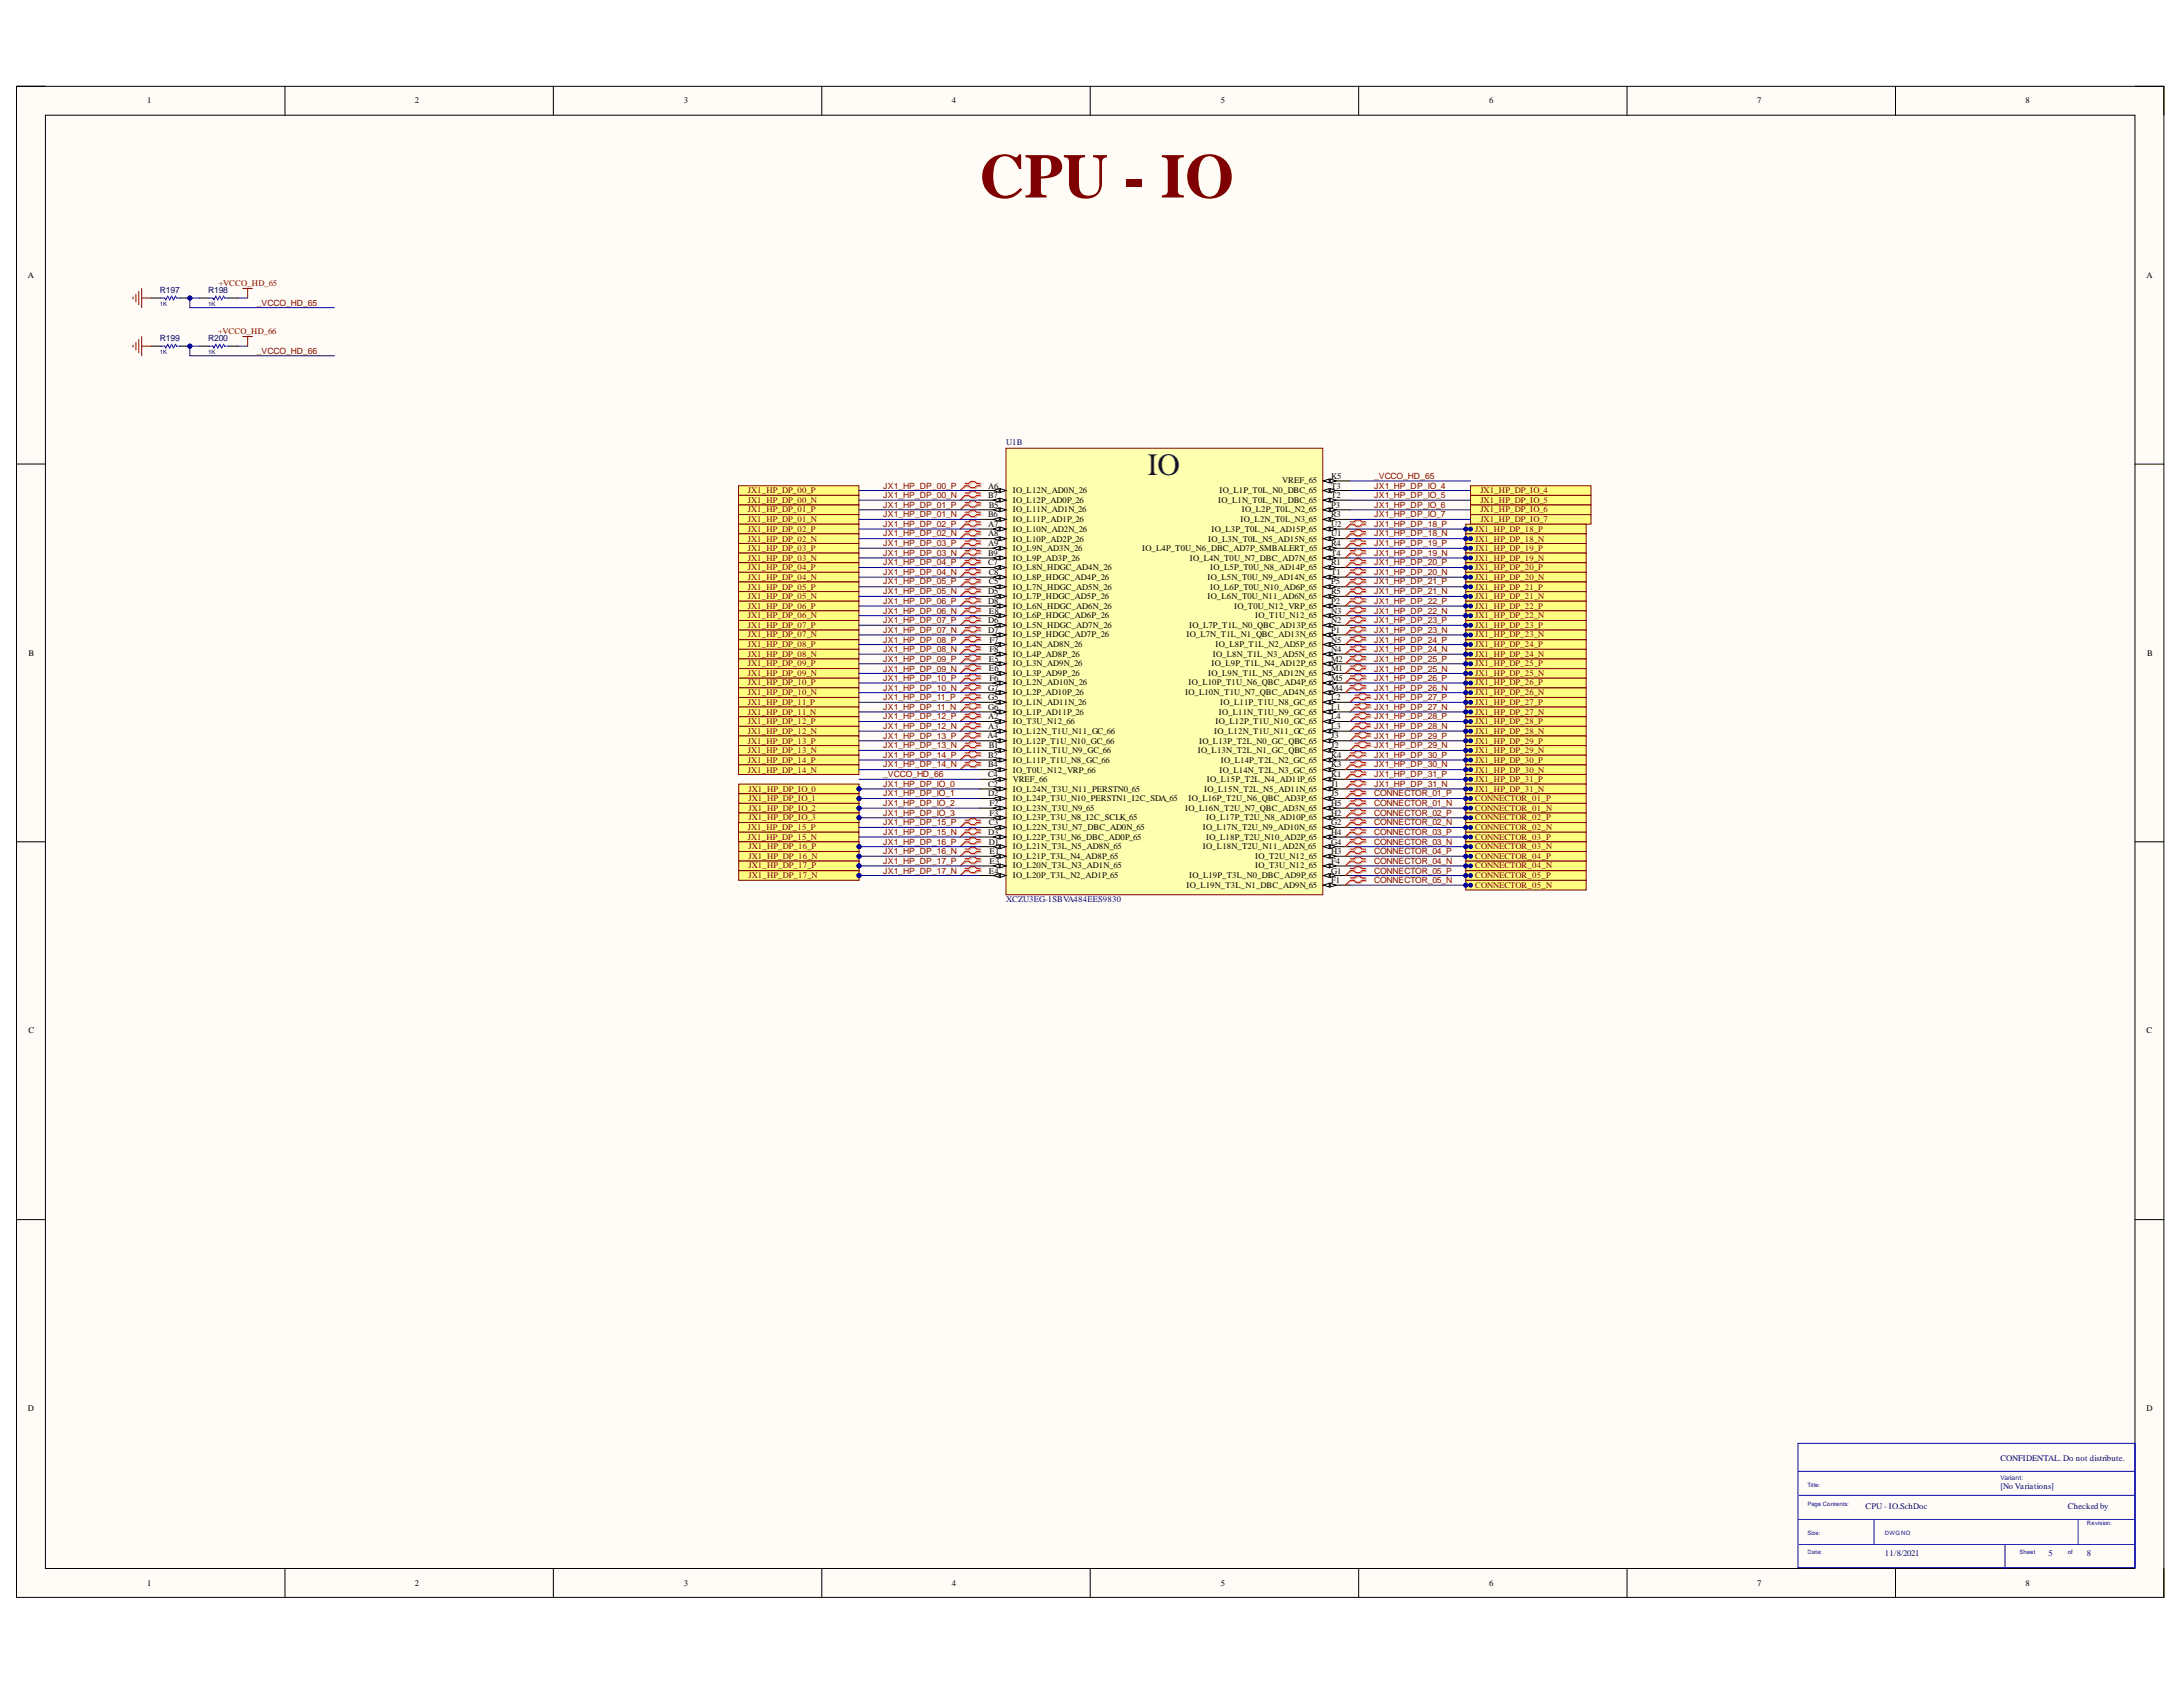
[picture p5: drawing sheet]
<svg xmlns="http://www.w3.org/2000/svg" width="279mm" height="216mm" viewBox="0 0 279 216" stroke-linecap="round" stroke-linejoin="round" font-family="sans-serif">
<defs><g id="words">
<text font-size="8" fill="#800000" x="125.3" y="25.3">CPU - IO</text>
<text font-size="4" fill="#20124d" x="146.9" y="60.8">IO</text>
<g font-size="1.1">
<text x="18.9" y="13.2">1</text>
<text x="53.1" y="13.2">2</text>
<text x="87.5" y="13.2">3</text>
<text x="121.8" y="13.2">4</text>
<text x="156.3" y="13.2">5</text>
<text x="190.6" y="13.2">6</text>
<text x="224.9" y="13.2">7</text>
<text x="259.2" y="13.2">8</text>
<text x="3.6" y="35.6">A</text>
<text x="274.7" y="35.6">A</text>
<text x="126.5" y="62.5">A6</text>
<text x="126.5" y="63.7">B7</text>
<text x="126.6" y="65">B5</text>
<text x="129.6" y="63.1">IO_L12N_AD0N_26</text>
<text x="129.6" y="64.3">IO_L12P_AD0P_26</text>
<text x="129.6" y="65.6">IO_L11N_AD1N_26</text>
<text x="155.9" y="64.3">IO_L1N_T0L_N1_DBC_65</text>
<text x="156.1" y="63.1">IO_L1P_T0L_N0_DBC_65</text>
<text x="159" y="65.6">IO_L2P_T0L_N2_65</text>
<text x="164.1" y="61.9">VREF_65</text>
<text x="170.4" y="61.3">K5</text>
<text x="170.4" y="62.5">T3</text>
<text x="170.4" y="63.7">T2</text>
<text x="170.4" y="65">P3</text>
<text x="126.5" y="66.2">B6</text>
<text x="126.5" y="67.4">A7</text>
<text x="126.5" y="68.6">A8</text>
<text x="126.5" y="69.9">A9</text>
<text x="126.5" y="71.2">B9</text>
<text x="129.6" y="66.9">IO_L11P_AD1P_26</text>
<text x="129.6" y="68">IO_L10N_AD2N_26</text>
<text x="129.6" y="69.3">IO_L10P_AD2P_26</text>
<text x="129.6" y="70.5">IO_L9N_AD3N_26</text>
<text x="129.6" y="71.8">IO_L9P_AD3P_26</text>
<text x="146.2" y="70.5">IO_L4P_T0U_N6_DBC_AD7P_SMBALERT_65</text>
<text x="152.3" y="71.8">IO_L4N_T0U_N7_DBC_AD7N_65</text>
<text x="154.6" y="69.3">IO_L3N_T0L_N5_AD15N_65</text>
<text x="155.1" y="68">IO_L3P_T0L_N4_AD15P_65</text>
<text x="158.8" y="66.9">IO_L2N_T0L_N3_65</text>
<text x="170.4" y="66.2">R3</text>
<text x="170.4" y="67.4">U2</text>
<text x="170.4" y="68.6">U1</text>
<text x="170.4" y="69.9">R4</text>
<text x="170.4" y="71.2">T4</text>
<text x="126.5" y="72.3">C7</text>
<text x="126.5" y="76.1">D5</text>
<text x="126.5" y="77.2">D8</text>
<text x="126.6" y="73.6">C8</text>
<text x="126.6" y="74.8">C5</text>
<text x="129.6" y="72.9">IO_L8N_HDGC_AD4N_26</text>
<text x="129.6" y="74.2">IO_L8P_HDGC_AD4P_26</text>
<text x="129.6" y="75.5">IO_L7N_HDGC_AD5N_26</text>
<text x="129.6" y="76.7">IO_L7P_HDGC_AD5P_26</text>
<text x="129.6" y="77.9">IO_L6N_HDGC_AD6N_26</text>
<text x="154.6" y="74.2">IO_L5N_T0U_N9_AD14N_65</text>
<text x="154.6" y="76.7">IO_L6N_T0U_N11_AD6N_65</text>
<text x="154.9" y="72.9">IO_L5P_T0U_N8_AD14P_65</text>
<text x="154.9" y="75.5">IO_L6P_T0U_N10_AD6P_65</text>
<text x="157.9" y="77.9">IO_T0U_N12_VRP_65</text>
<text x="170.4" y="72.3">R1</text>
<text x="170.4" y="73.6">T1</text>
<text x="170.4" y="74.8">P5</text>
<text x="170.4" y="76.1">R5</text>
<text x="170.4" y="77.2">P2</text>
<text x="3.6" y="83.9">B</text>
<text x="126.5" y="79.8">D6</text>
<text x="126.5" y="81">D7</text>
<text x="126.6" y="78.5">E8</text>
<text x="126.7" y="82.2">F7</text>
<text x="126.7" y="83.4">F8</text>
<text x="129.6" y="79.1">IO_L6P_HDGC_AD6P_26</text>
<text x="129.6" y="80.4">IO_L5N_HDGC_AD7N_26</text>
<text x="129.6" y="81.6">IO_L5P_HDGC_AD7P_26</text>
<text x="129.6" y="82.8">IO_L4N_AD8N_26</text>
<text x="151.9" y="81.6">IO_L7N_T1L_N1_QBC_AD13N_65</text>
<text x="152.2" y="80.4">IO_L7P_T1L_N0_QBC_AD13P_65</text>
<text x="155.6" y="82.8">IO_L8P_T1L_N2_AD5P_65</text>
<text x="160.7" y="79.1">IO_T1U_N12_65</text>
<text x="170.4" y="78.5">N3</text>
<text x="170.4" y="79.8">N2</text>
<text x="170.4" y="81">P1</text>
<text x="170.4" y="82.2">N5</text>
<text x="170.4" y="83.4">N4</text>
<text x="274.8" y="83.9">B</text>
<text x="126.5" y="88.4">G7</text>
<text x="126.5" y="89.6">G5</text>
<text x="126.6" y="84.7">E5</text>
<text x="126.6" y="85.9">E6</text>
<text x="126.7" y="87.1">F6</text>
<text x="129.6" y="84.1">IO_L4P_AD8P_26</text>
<text x="129.6" y="85.3">IO_L3N_AD9N_26</text>
<text x="129.6" y="86.5">IO_L3P_AD9P_26</text>
<text x="129.6" y="87.7">IO_L2N_AD10N_26</text>
<text x="129.6" y="89">IO_L2P_AD10P_26</text>
<text x="151.7" y="89">IO_L10N_T1U_N7_QBC_AD4N_65</text>
<text x="152.1" y="87.7">IO_L10P_T1U_N6_QBC_AD4P_65</text>
<text x="154.6" y="86.5">IO_L9N_T1L_N5_AD12N_65</text>
<text x="155.1" y="85.3">IO_L9P_T1L_N4_AD12P_65</text>
<text x="155.2" y="84.1">IO_L8N_T1L_N3_AD5N_65</text>
<text x="170.4" y="84.7">M2</text>
<text x="170.4" y="85.9">M1</text>
<text x="170.4" y="87.1">M5</text>
<text x="170.4" y="88.4">M4</text>
<text x="170.4" y="89.6">L2</text>
<text x="126.4" y="94.5">A4</text>
<text x="126.5" y="90.9">G6</text>
<text x="126.5" y="92">A2</text>
<text x="126.5" y="93.3">A3</text>
<text x="126.6" y="95.8">B1</text>
<text x="129.6" y="90.2">IO_L1N_AD11N_26</text>
<text x="129.6" y="91.4">IO_L1P_AD11P_26</text>
<text x="129.6" y="92.7">IO_T3U_N12_66</text>
<text x="129.6" y="93.9">IO_L12N_T1U_N11_GC_66</text>
<text x="129.6" y="95.2">IO_L12P_T1U_N10_GC_66</text>
<text x="153.5" y="95.2">IO_L13P_T2L_N0_GC_QBC_65</text>
<text x="155.4" y="93.9">IO_L12N_T1U_N11_GC_65</text>
<text x="155.6" y="92.7">IO_L12P_T1U_N10_GC_65</text>
<text x="156" y="91.4">IO_L11N_T1U_N9_GC_65</text>
<text x="156.2" y="90.2">IO_L11P_T1U_N8_GC_65</text>
<text x="170.4" y="90.9">L1</text>
<text x="170.4" y="92">L4</text>
<text x="170.4" y="93.3">L3</text>
<text x="170.4" y="94.5">J3</text>
<text x="170.4" y="95.8">J2</text>
<text x="126.5" y="97">B2</text>
<text x="126.5" y="98.2">B4</text>
<text x="126.5" y="99.5">C4</text>
<text x="126.5" y="100.7">C2</text>
<text x="126.5" y="101.9">D2</text>
<text x="129.6" y="96.3">IO_L11N_T1U_N9_GC_66</text>
<text x="129.6" y="97.6">IO_L11P_T1U_N8_GC_66</text>
<text x="129.6" y="98.9">IO_T0U_N12_VRP_66</text>
<text x="129.6" y="100.1">VREF_66</text>
<text x="129.6" y="101.3">IO_L24N_T3U_N11_PERSTN0_65</text>
<text x="153.3" y="96.3">IO_L13N_T2L_N1_GC_QBC_65</text>
<text x="154.1" y="101.3">IO_L15N_T2L_N5_AD11N_65</text>
<text x="154.5" y="100.1">IO_L15P_T2L_N4_AD11P_65</text>
<text x="156.1" y="98.9">IO_L14N_T2L_N3_GC_65</text>
<text x="156.3" y="97.6">IO_L14P_T2L_N2_GC_65</text>
<text x="170.4" y="97">K4</text>
<text x="170.4" y="98.2">K3</text>
<text x="170.4" y="99.5">K1</text>
<text x="170.4" y="100.7">J1</text>
<text x="170.4" y="101.9">J5</text>
<text x="126.5" y="106.8">D3</text>
<text x="126.6" y="105.6">C3</text>
<text x="126.7" y="103.2">F2</text>
<text x="126.7" y="104.4">F3</text>
<text x="129.6" y="102.5">IO_L24P_T3U_N10_PERSTN1_I2C_SDA_65</text>
<text x="129.6" y="103.8">IO_L23N_T3U_N9_65</text>
<text x="129.6" y="105">IO_L23P_T3U_N8_I2C_SCLK_65</text>
<text x="129.6" y="106.2">IO_L22N_T3U_N7_DBC_AD0N_65</text>
<text x="129.6" y="107.5">IO_L22P_T3U_N6_DBC_AD0P_65</text>
<text x="151.7" y="103.8">IO_L16N_T2U_N7_QBC_AD3N_65</text>
<text x="152.1" y="102.5">IO_L16P_T2U_N6_QBC_AD3P_65</text>
<text x="154" y="106.2">IO_L17N_T2U_N9_AD10N_65</text>
<text x="154.4" y="105">IO_L17P_T2U_N8_AD10P_65</text>
<text x="154.4" y="107.5">IO_L18P_T2U_N10_AD2P_65</text>
<text x="170.4" y="103.2">H5</text>
<text x="170.4" y="104.4">H2</text>
<text x="170.4" y="105.6">G2</text>
<text x="170.4" y="106.8">H4</text>
<text x="126.6" y="108.1">D1</text>
<text x="126.6" y="111.8">E4</text>
<text x="126.7" y="109.3">E1</text>
<text x="126.7" y="110.5">E3</text>
<text x="129.6" y="108.7">IO_L21N_T3L_N5_AD8N_65</text>
<text x="129.6" y="110">IO_L21P_T3L_N4_AD8P_65</text>
<text x="129.6" y="111.1">IO_L20N_T3L_N3_AD1N_65</text>
<text x="129.6" y="112.4">IO_L20P_T3L_N2_AD1P_65</text>
<text x="151.9" y="113.6">IO_L19N_T3L_N1_DBC_AD9N_65</text>
<text x="152.2" y="112.4">IO_L19P_T3L_N0_DBC_AD9P_65</text>
<text x="154" y="108.7">IO_L18N_T2U_N11_AD2N_65</text>
<text x="160.7" y="110">IO_T2U_N12_65</text>
<text x="160.7" y="111.1">IO_T3U_N12_65</text>
<text x="170.4" y="108.1">G4</text>
<text x="170.4" y="109.3">H3</text>
<text x="170.4" y="110.5">F4</text>
<text x="170.4" y="111.8">G1</text>
<text x="170.4" y="113">F1</text>
<text x="3.6" y="132.3">C</text>
<text x="274.7" y="132.3">C</text>
<text x="3.6" y="180.6">D</text>
<text x="274.7" y="180.6">D</text>
<text x="18.9" y="202.9">1</text>
<text x="53.1" y="202.9">2</text>
<text x="87.5" y="202.9">3</text>
<text x="121.8" y="202.9">4</text>
<text x="156.3" y="202.9">5</text>
<text x="190.6" y="202.9">6</text>
<text x="224.9" y="202.9">7</text>
<text x="259.2" y="202.9">8</text>
</g>
<g font-size="1.1" fill="#000080">
<text x="20.5" y="37.5">R197</text>
<text x="26.6" y="37.5">R198</text>
<text x="20.5" y="43.7">R199</text>
<text x="26.6" y="43.7">R200</text>
<text x="128.8" y="57">U1B</text>
<text x="128.8" y="115.4">XCZU3EG-1SBVA484EES9830</text>
<text x="256" y="186.9">CONFIDENTAL. Do not distribute.</text>
<text x="256" y="190.6">[No Variations]</text>
<text x="238.8" y="193.1">CPU - IO.SchDoc</text>
<text x="264.7" y="193.1">Checked by</text>
<text x="241.2" y="199.2">11/8/2021</text>
<text x="262.2" y="199.2">5</text>
<text x="267.1" y="199.2">8</text>
</g>
<g font-size="1.1" fill="#800000">
<text x="28" y="36.6">+VCCO_HD_65</text>
<text x="32.9" y="39.1">_VCCO_HD_65</text>
<text x="27.9" y="42.8">+VCCO_HD_66</text>
<text x="32.9" y="45.3">_VCCO_HD_66</text>
<text x="95.7" y="63.1">JX1_HP_DP_00_P</text>
<text x="95.7" y="64.3">JX1_HP_DP_00_N</text>
<text x="95.7" y="65.6">JX1_HP_DP_01_P</text>
<text x="113" y="62.5">JX1_HP_DP_00_P</text>
<text x="113" y="63.7">JX1_HP_DP_00_N</text>
<text x="113" y="65">JX1_HP_DP_01_P</text>
<text x="175.9" y="61.3">_VCCO_HD_65</text>
<text x="175.9" y="62.5">JX1_HP_DP_IO_4</text>
<text x="175.9" y="63.7">JX1_HP_DP_IO_5</text>
<text x="175.9" y="65">JX1_HP_DP_IO_6</text>
<text x="189.5" y="63.1">JX1_HP_DP_IO_4</text>
<text x="189.5" y="64.3">JX1_HP_DP_IO_5</text>
<text x="189.5" y="65.6">JX1_HP_DP_IO_6</text>
<text x="95.7" y="66.9">JX1_HP_DP_01_N</text>
<text x="95.7" y="68">JX1_HP_DP_02_P</text>
<text x="95.7" y="69.3">JX1_HP_DP_02_N</text>
<text x="95.7" y="70.5">JX1_HP_DP_03_P</text>
<text x="95.7" y="71.8">JX1_HP_DP_03_N</text>
<text x="113" y="66.2">JX1_HP_DP_01_N</text>
<text x="113" y="67.4">JX1_HP_DP_02_P</text>
<text x="113" y="68.6">JX1_HP_DP_02_N</text>
<text x="113" y="69.9">JX1_HP_DP_03_P</text>
<text x="113" y="71.2">JX1_HP_DP_03_N</text>
<text x="175.9" y="67.4">JX1_HP_DP_18_P</text>
<text x="175.9" y="68.6">JX1_HP_DP_18_N</text>
<text x="175.9" y="69.9">JX1_HP_DP_19_P</text>
<text x="175.9" y="71.2">JX1_HP_DP_19_N</text>
<text x="175.9" y="66.2">JX1_HP_DP_IO_7</text>
<text x="188.8" y="68">JX1_HP_DP_18_P</text>
<text x="188.8" y="69.3">JX1_HP_DP_18_N</text>
<text x="188.8" y="70.5">JX1_HP_DP_19_P</text>
<text x="188.8" y="71.8">JX1_HP_DP_19_N</text>
<text x="189.5" y="66.9">JX1_HP_DP_IO_7</text>
<text x="95.7" y="72.9">JX1_HP_DP_04_P</text>
<text x="95.7" y="74.2">JX1_HP_DP_04_N</text>
<text x="95.7" y="75.5">JX1_HP_DP_05_P</text>
<text x="95.7" y="76.7">JX1_HP_DP_05_N</text>
<text x="95.7" y="77.9">JX1_HP_DP_06_P</text>
<text x="113" y="72.3">JX1_HP_DP_04_P</text>
<text x="113" y="73.6">JX1_HP_DP_04_N</text>
<text x="113" y="74.8">JX1_HP_DP_05_P</text>
<text x="113" y="76.1">JX1_HP_DP_05_N</text>
<text x="113" y="77.3">JX1_HP_DP_06_P</text>
<text x="175.9" y="72.3">JX1_HP_DP_20_P</text>
<text x="175.9" y="73.6">JX1_HP_DP_20_N</text>
<text x="175.9" y="74.8">JX1_HP_DP_21_P</text>
<text x="175.9" y="76.1">JX1_HP_DP_21_N</text>
<text x="175.9" y="77.3">JX1_HP_DP_22_P</text>
<text x="188.8" y="72.9">JX1_HP_DP_20_P</text>
<text x="188.8" y="74.2">JX1_HP_DP_20_N</text>
<text x="188.8" y="75.5">JX1_HP_DP_21_P</text>
<text x="188.8" y="76.7">JX1_HP_DP_21_N</text>
<text x="188.8" y="77.9">JX1_HP_DP_22_P</text>
<text x="95.7" y="79.1">JX1_HP_DP_06_N</text>
<text x="95.7" y="80.4">JX1_HP_DP_07_P</text>
<text x="95.7" y="81.6">JX1_HP_DP_07_N</text>
<text x="95.7" y="82.8">JX1_HP_DP_08_P</text>
<text x="113" y="78.5">JX1_HP_DP_06_N</text>
<text x="113" y="79.8">JX1_HP_DP_07_P</text>
<text x="113" y="81">JX1_HP_DP_07_N</text>
<text x="113" y="82.2">JX1_HP_DP_08_P</text>
<text x="113" y="83.4">JX1_HP_DP_08_N</text>
<text x="175.9" y="78.5">JX1_HP_DP_22_N</text>
<text x="175.9" y="79.8">JX1_HP_DP_23_P</text>
<text x="175.9" y="81">JX1_HP_DP_23_N</text>
<text x="175.9" y="82.2">JX1_HP_DP_24_P</text>
<text x="175.9" y="83.4">JX1_HP_DP_24_N</text>
<text x="188.8" y="79.1">JX1_HP_DP_22_N</text>
<text x="188.8" y="80.4">JX1_HP_DP_23_P</text>
<text x="188.8" y="81.6">JX1_HP_DP_23_N</text>
<text x="188.8" y="82.8">JX1_HP_DP_24_P</text>
<text x="95.7" y="84.1">JX1_HP_DP_08_N</text>
<text x="95.7" y="85.3">JX1_HP_DP_09_P</text>
<text x="95.7" y="86.5">JX1_HP_DP_09_N</text>
<text x="95.7" y="87.7">JX1_HP_DP_10_P</text>
<text x="95.7" y="89">JX1_HP_DP_10_N</text>
<text x="113" y="84.7">JX1_HP_DP_09_P</text>
<text x="113" y="86">JX1_HP_DP_09_N</text>
<text x="113" y="87.1">JX1_HP_DP_10_P</text>
<text x="113" y="88.4">JX1_HP_DP_10_N</text>
<text x="113" y="89.6">JX1_HP_DP_11_P</text>
<text x="175.9" y="84.7">JX1_HP_DP_25_P</text>
<text x="175.9" y="86">JX1_HP_DP_25_N</text>
<text x="175.9" y="87.1">JX1_HP_DP_26_P</text>
<text x="175.9" y="88.4">JX1_HP_DP_26_N</text>
<text x="175.9" y="89.6">JX1_HP_DP_27_P</text>
<text x="188.8" y="84.1">JX1_HP_DP_24_N</text>
<text x="188.8" y="85.3">JX1_HP_DP_25_P</text>
<text x="188.8" y="86.5">JX1_HP_DP_25_N</text>
<text x="188.8" y="87.7">JX1_HP_DP_26_P</text>
<text x="188.8" y="89">JX1_HP_DP_26_N</text>
<text x="95.7" y="90.2">JX1_HP_DP_11_P</text>
<text x="95.7" y="91.4">JX1_HP_DP_11_N</text>
<text x="95.7" y="92.7">JX1_HP_DP_12_P</text>
<text x="95.7" y="93.9">JX1_HP_DP_12_N</text>
<text x="95.7" y="95.2">JX1_HP_DP_13_P</text>
<text x="113" y="90.9">JX1_HP_DP_11_N</text>
<text x="113" y="92">JX1_HP_DP_12_P</text>
<text x="113" y="93.3">JX1_HP_DP_12_N</text>
<text x="113" y="94.6">JX1_HP_DP_13_P</text>
<text x="113" y="95.8">JX1_HP_DP_13_N</text>
<text x="175.9" y="90.9">JX1_HP_DP_27_N</text>
<text x="175.9" y="92">JX1_HP_DP_28_P</text>
<text x="175.9" y="93.3">JX1_HP_DP_28_N</text>
<text x="175.9" y="94.6">JX1_HP_DP_29_P</text>
<text x="175.9" y="95.8">JX1_HP_DP_29_N</text>
<text x="188.8" y="90.2">JX1_HP_DP_27_P</text>
<text x="188.8" y="91.4">JX1_HP_DP_27_N</text>
<text x="188.8" y="92.7">JX1_HP_DP_28_P</text>
<text x="188.8" y="93.9">JX1_HP_DP_28_N</text>
<text x="188.8" y="95.2">JX1_HP_DP_29_P</text>
<text x="95.7" y="96.3">JX1_HP_DP_13_N</text>
<text x="95.7" y="97.6">JX1_HP_DP_14_P</text>
<text x="95.7" y="98.9">JX1_HP_DP_14_N</text>
<text x="95.8" y="101.3">JX1_HP_DP_IO_0</text>
<text x="113" y="99.5">_VCCO_HD_66</text>
<text x="113" y="97">JX1_HP_DP_14_P</text>
<text x="113" y="98.2">JX1_HP_DP_14_N</text>
<text x="113" y="100.7">JX1_HP_DP_IO_0</text>
<text x="113" y="101.9">JX1_HP_DP_IO_1</text>
<text x="175.9" y="97">JX1_HP_DP_30_P</text>
<text x="175.9" y="98.2">JX1_HP_DP_30_N</text>
<text x="175.9" y="99.5">JX1_HP_DP_31_P</text>
<text x="175.9" y="100.7">JX1_HP_DP_31_N</text>
<text x="175.9" y="101.9">CONNECTOR_01_P</text>
<text x="188.8" y="96.3">JX1_HP_DP_29_N</text>
<text x="188.8" y="97.6">JX1_HP_DP_30_P</text>
<text x="188.8" y="98.9">JX1_HP_DP_30_N</text>
<text x="188.8" y="100.1">JX1_HP_DP_31_P</text>
<text x="188.8" y="101.3">JX1_HP_DP_31_N</text>
<text x="95.7" y="106.2">JX1_HP_DP_15_P</text>
<text x="95.7" y="107.5">JX1_HP_DP_15_N</text>
<text x="95.8" y="102.5">JX1_HP_DP_IO_1</text>
<text x="95.8" y="103.8">JX1_HP_DP_IO_2</text>
<text x="95.8" y="105">JX1_HP_DP_IO_3</text>
<text x="113" y="105.6">JX1_HP_DP_15_P</text>
<text x="113" y="106.8">JX1_HP_DP_15_N</text>
<text x="113" y="103.2">JX1_HP_DP_IO_2</text>
<text x="113" y="104.4">JX1_HP_DP_IO_3</text>
<text x="175.9" y="103.2">CONNECTOR_01_N</text>
<text x="175.9" y="104.4">CONNECTOR_02_P</text>
<text x="175.9" y="105.6">CONNECTOR_02_N</text>
<text x="175.9" y="106.8">CONNECTOR_03_P</text>
<text x="188.8" y="102.5">CONNECTOR_01_P</text>
<text x="188.8" y="103.8">CONNECTOR_01_N</text>
<text x="188.8" y="105">CONNECTOR_02_P</text>
<text x="188.8" y="106.2">CONNECTOR_02_N</text>
<text x="188.8" y="107.5">CONNECTOR_03_P</text>
<text x="95.8" y="108.7">JX1_HP_DP_16_P</text>
<text x="95.8" y="110">JX1_HP_DP_16_N</text>
<text x="95.8" y="111.1">JX1_HP_DP_17_P</text>
<text x="95.8" y="112.4">JX1_HP_DP_17_N</text>
<text x="113" y="108.1">JX1_HP_DP_16_P</text>
<text x="113" y="109.3">JX1_HP_DP_16_N</text>
<text x="113" y="110.5">JX1_HP_DP_17_P</text>
<text x="113" y="111.8">JX1_HP_DP_17_N</text>
<text x="175.9" y="108.1">CONNECTOR_03_N</text>
<text x="175.9" y="109.3">CONNECTOR_04_P</text>
<text x="175.9" y="110.5">CONNECTOR_04_N</text>
<text x="175.9" y="111.8">CONNECTOR_05_P</text>
<text x="175.9" y="113">CONNECTOR_05_N</text>
<text x="188.8" y="108.7">CONNECTOR_03_N</text>
<text x="188.8" y="110">CONNECTOR_04_P</text>
<text x="188.8" y="111.1">CONNECTOR_04_N</text>
<text x="188.8" y="112.4">CONNECTOR_05_P</text>
<text x="188.8" y="113.6">CONNECTOR_05_N</text>
</g>
<g font-size=".8" fill="#000080">
<text x="20.5" y="39.1">1K</text>
<text x="26.6" y="39.1">1K</text>
<text x="20.5" y="45.3">1K</text>
<text x="26.6" y="45.3">1K</text>
</g>
<g font-size=".8" fill="#00f">
<text x="231.3" y="190.3">Title:</text>
<text x="256" y="189.4">Variant:</text>
<text x="231.3" y="196.5">Size:</text>
<text x="231.3" y="192.8">Page Contents:</text>
<text x="241.2" y="196.5">DWG NO</text>
<text x="267.1" y="195.2">Revision:</text>
<text x="231.3" y="198.9">Date:</text>
<text x="258.5" y="198.9">Sheet</text>
<text x="264.7" y="198.9">of</text>
</g>
</g></defs>
<path d="M2.1 11h274.9v193.4h-274.9z" fill-rule="evenodd" fill="#fffcf8"/>
<path d="M2.1 11h274.9v193.4h-274.9z" fill="none" stroke="#000" stroke-width=".13"/>
<path d="M5.8 14.7h267.5v186h-267.5z" fill-rule="evenodd" fill="#fffcf8"/>
<g fill="none" stroke="#000" stroke-width=".13">
<path d="M2.1 11h3.7M5.8 14.7h267.5v186h-267.5zM36.5 11v3.7M70.8 11v3.7M105.2 11v3.7M139.5 11v3.7M173.9 11v3.7M208.2 11v3.7M242.6 11v3.7M273.3 11h3.7v3.7M2.1 59.4h3.7M273.3 59.4h3.7"/>
<path d="M2.1 107.7h3.7M273.3 107.7h3.7M2.1 156.1h3.7M273.3 156.1h3.7M36.5 200.7v3.7M70.8 200.7v3.7M105.2 200.7v3.7M139.5 200.7v3.7M173.9 200.7v3.7M208.2 200.7v3.7M242.6 200.7v3.7M277 200.7v3.7"/>
</g>
<path d="M230.1 184.7h43.2v15.9h-43.2zM230.1 188.3h43.2M230.1 194.5h43.2M230.2 197.7h43.1M230.2 191.4h43.1M239.9 194.5v3.2M256.6 197.7v3M266 194.5v3.2" fill="none" stroke="#00f" stroke-width=".13"/>
<path d="M128.8 57.4h40.5v57.1h-40.5z" fill-rule="evenodd" fill="#ffffb0"/>
<path d="M128.8 57.4h40.5v57.1h-40.5z" fill="none" stroke="#800000" stroke-width=".13"/>
<path d="M125.4 62.8h3.4" fill="none" stroke="#000" stroke-width=".13"/>
<path d="M128 62.5l.8 .3-.8 .2z" fill="#f8fcff"/>
<path d="M128 62.5l.8 .3-.8 .2z" fill="none" stroke="#000" stroke-width=".13"/>
<path d="M127.2 62.8l.7-.3v.5z" fill="#f8fcff"/>
<path d="M125.4 64h3.4M127.2 62.8l.7-.3v.5z" fill="none" stroke="#000" stroke-width=".13"/>
<path d="M128 63.8l.8 .2-.8 .3z" fill="#f8fcff"/>
<path d="M128 63.8l.8 .2-.8 .3z" fill="none" stroke="#000" stroke-width=".13"/>
<path d="M127.2 64l.7-.2v.5z" fill="#f8fcff"/>
<path d="M125.4 65.2h3.4M127.2 64l.7-.2v.5z" fill="none" stroke="#000" stroke-width=".13"/>
<path d="M128 65l.8 .2-.8 .3z" fill="#f8fcff"/>
<path d="M128 65l.8 .2-.8 .3z" fill="none" stroke="#000" stroke-width=".13"/>
<path d="M127.2 65.2l.7-.2v.5z" fill="#f8fcff"/>
<path d="M125.4 66.5h3.4M127.2 65.2l.7-.2v.5z" fill="none" stroke="#000" stroke-width=".13"/>
<path d="M128 66.2l.8 .3-.8 .2z" fill="#f8fcff"/>
<path d="M128 66.2l.8 .3-.8 .2z" fill="none" stroke="#000" stroke-width=".13"/>
<path d="M127.2 66.5l.7-.3v.5z" fill="#f8fcff"/>
<path d="M125.4 67.7h3.4M127.2 66.5l.7-.3v.5z" fill="none" stroke="#000" stroke-width=".13"/>
<path d="M128 67.5l.8 .2-.8 .3z" fill="#f8fcff"/>
<path d="M128 67.5l.8 .2-.8 .3z" fill="none" stroke="#000" stroke-width=".13"/>
<path d="M127.2 67.7l.7-.2v.5z" fill="#f8fcff"/>
<path d="M125.4 68.9h3.4M127.2 67.7l.7-.2v.5z" fill="none" stroke="#000" stroke-width=".13"/>
<path d="M128 68.7l.8 .2-.8 .3z" fill="#f8fcff"/>
<path d="M128 68.7l.8 .2-.8 .3z" fill="none" stroke="#000" stroke-width=".13"/>
<path d="M127.2 68.9l.7-.2v.5z" fill="#f8fcff"/>
<path d="M125.4 70.2h3.4M127.2 68.9l.7-.2v.5z" fill="none" stroke="#000" stroke-width=".13"/>
<path d="M128 69.9l.8 .3-.8 .2z" fill="#f8fcff"/>
<path d="M128 69.9l.8 .3-.8 .2z" fill="none" stroke="#000" stroke-width=".13"/>
<path d="M127.2 70.2l.7-.3v.5z" fill="#f8fcff"/>
<path d="M125.4 71.4h3.4M127.2 70.2l.7-.3v.5z" fill="none" stroke="#000" stroke-width=".13"/>
<path d="M128 71.2l.8 .2-.8 .2z" fill="#f8fcff"/>
<path d="M128 71.2l.8 .2-.8 .2z" fill="none" stroke="#000" stroke-width=".13"/>
<path d="M127.2 71.4l.7-.2v.4z" fill="#f8fcff"/>
<path d="M125.4 72.6h3.4M127.2 71.4l.7-.2v.4z" fill="none" stroke="#000" stroke-width=".13"/>
<path d="M128 72.4l.8 .2-.8 .3z" fill="#f8fcff"/>
<path d="M128 72.4l.8 .2-.8 .3z" fill="none" stroke="#000" stroke-width=".13"/>
<path d="M127.2 72.6l.7-.2v.5z" fill="#f8fcff"/>
<path d="M125.4 73.9h3.4M127.2 72.6l.7-.2v.5z" fill="none" stroke="#000" stroke-width=".13"/>
<path d="M128 73.6l.8 .3-.8 .2z" fill="#f8fcff"/>
<path d="M128 73.6l.8 .3-.8 .2z" fill="none" stroke="#000" stroke-width=".13"/>
<path d="M127.2 73.9l.7-.3v.5z" fill="#f8fcff"/>
<path d="M125.4 75.1h3.4M127.2 73.9l.7-.3v.5z" fill="none" stroke="#000" stroke-width=".13"/>
<path d="M128 74.9l.8 .2-.8 .2z" fill="#f8fcff"/>
<path d="M128 74.9l.8 .2-.8 .2z" fill="none" stroke="#000" stroke-width=".13"/>
<path d="M127.2 75.1l.7-.2v.4z" fill="#f8fcff"/>
<path d="M125.4 76.3h3.4M127.2 75.1l.7-.2v.4z" fill="none" stroke="#000" stroke-width=".13"/>
<path d="M128 76.1l.8 .2-.8 .3z" fill="#f8fcff"/>
<path d="M128 76.1l.8 .2-.8 .3z" fill="none" stroke="#000" stroke-width=".13"/>
<path d="M127.2 76.3l.7-.2v.5z" fill="#f8fcff"/>
<path d="M125.4 77.6h3.4M127.2 76.3l.7-.2v.5z" fill="none" stroke="#000" stroke-width=".13"/>
<path d="M128 77.3l.8 .3-.8 .2z" fill="#f8fcff"/>
<path d="M128 77.3l.8 .3-.8 .2z" fill="none" stroke="#000" stroke-width=".13"/>
<path d="M127.2 77.6l.7-.3v.5z" fill="#f8fcff"/>
<path d="M125.4 78.8h3.4M127.2 77.6l.7-.3v.5z" fill="none" stroke="#000" stroke-width=".13"/>
<path d="M128 78.5l.8 .3-.8 .2z" fill="#f8fcff"/>
<path d="M128 78.5l.8 .3-.8 .2z" fill="none" stroke="#000" stroke-width=".13"/>
<path d="M127.2 78.8l.7-.3v.5z" fill="#f8fcff"/>
<path d="M127.2 78.8l.7-.3v.5zM125.4 80h3.4" fill="none" stroke="#000" stroke-width=".13"/>
<path d="M128 79.8l.8 .2-.8 .3z" fill="#f8fcff"/>
<path d="M128 79.8l.8 .2-.8 .3z" fill="none" stroke="#000" stroke-width=".13"/>
<path d="M127.2 80l.7-.2v.5z" fill="#f8fcff"/>
<path d="M125.4 81.3h3.4M127.2 80l.7-.2v.5z" fill="none" stroke="#000" stroke-width=".13"/>
<path d="M128 81l.8 .3-.8 .2z" fill="#f8fcff"/>
<path d="M128 81l.8 .3-.8 .2z" fill="none" stroke="#000" stroke-width=".13"/>
<path d="M127.2 81.3l.7-.3v.5z" fill="#f8fcff"/>
<path d="M125.4 82.5h3.4M127.2 81.3l.7-.3v.5z" fill="none" stroke="#000" stroke-width=".13"/>
<path d="M128 82.2l.8 .3-.8 .2z" fill="#f8fcff"/>
<path d="M128 82.2l.8 .3-.8 .2z" fill="none" stroke="#000" stroke-width=".13"/>
<path d="M127.2 82.5l.7-.3v.5z" fill="#f8fcff"/>
<path d="M125.4 83.7h3.4M127.2 82.5l.7-.3v.5z" fill="none" stroke="#000" stroke-width=".13"/>
<path d="M128 83.5l.8 .2-.8 .3z" fill="#f8fcff"/>
<path d="M128 83.5l.8 .2-.8 .3z" fill="none" stroke="#000" stroke-width=".13"/>
<path d="M127.2 83.7l.7-.2v.5z" fill="#f8fcff"/>
<path d="M125.4 84.9h3.4M127.2 83.7l.7-.2v.5z" fill="none" stroke="#000" stroke-width=".13"/>
<path d="M128 84.7l.8 .2-.8 .3z" fill="#f8fcff"/>
<path d="M128 84.7l.8 .2-.8 .3z" fill="none" stroke="#000" stroke-width=".13"/>
<path d="M127.2 84.9l.7-.2v.5z" fill="#f8fcff"/>
<path d="M125.4 86.2h3.4M127.2 84.9l.7-.2v.5z" fill="none" stroke="#000" stroke-width=".13"/>
<path d="M128 85.9l.8 .3-.8 .2z" fill="#f8fcff"/>
<path d="M128 85.9l.8 .3-.8 .2z" fill="none" stroke="#000" stroke-width=".13"/>
<path d="M127.2 86.2l.7-.3v.5z" fill="#f8fcff"/>
<path d="M125.4 87.4h3.4M127.2 86.2l.7-.3v.5z" fill="none" stroke="#000" stroke-width=".13"/>
<path d="M128 87.2l.8 .2-.8 .3z" fill="#f8fcff"/>
<path d="M128 87.2l.8 .2-.8 .3z" fill="none" stroke="#000" stroke-width=".13"/>
<path d="M127.2 87.4l.7-.2v.5z" fill="#f8fcff"/>
<path d="M125.4 88.6h3.4M127.2 87.4l.7-.2v.5z" fill="none" stroke="#000" stroke-width=".13"/>
<path d="M128 88.4l.8 .2-.8 .3z" fill="#f8fcff"/>
<path d="M128 88.4l.8 .2-.8 .3z" fill="none" stroke="#000" stroke-width=".13"/>
<path d="M127.2 88.6l.7-.2v.5z" fill="#f8fcff"/>
<path d="M125.4 89.9h3.4M127.2 88.6l.7-.2v.5z" fill="none" stroke="#000" stroke-width=".13"/>
<path d="M128 89.6l.8 .3-.8 .2z" fill="#f8fcff"/>
<path d="M128 89.6l.8 .3-.8 .2z" fill="none" stroke="#000" stroke-width=".13"/>
<path d="M127.2 89.9l.7-.3v.5z" fill="#f8fcff"/>
<path d="M125.4 91.1h3.4M127.2 89.9l.7-.3v.5z" fill="none" stroke="#000" stroke-width=".13"/>
<path d="M128 90.9l.8 .2-.8 .3z" fill="#f8fcff"/>
<path d="M128 90.9l.8 .2-.8 .3z" fill="none" stroke="#000" stroke-width=".13"/>
<path d="M127.2 91.1l.7-.2v.5z" fill="#f8fcff"/>
<path d="M125.4 92.3h3.4M127.2 91.1l.7-.2v.5z" fill="none" stroke="#000" stroke-width=".13"/>
<path d="M128 92.1l.8 .2-.8 .3z" fill="#f8fcff"/>
<path d="M128 92.1l.8 .2-.8 .3z" fill="none" stroke="#000" stroke-width=".13"/>
<path d="M127.2 92.3l.7-.2v.5z" fill="#f8fcff"/>
<path d="M125.4 93.6h3.4M127.2 92.3l.7-.2v.5z" fill="none" stroke="#000" stroke-width=".13"/>
<path d="M128 93.3l.8 .3-.8 .2z" fill="#f8fcff"/>
<path d="M128 93.3l.8 .3-.8 .2z" fill="none" stroke="#000" stroke-width=".13"/>
<path d="M127.2 93.6l.7-.3v.5z" fill="#f8fcff"/>
<path d="M125.4 94.8h3.4M127.2 93.6l.7-.3v.5z" fill="none" stroke="#000" stroke-width=".13"/>
<path d="M128 94.6l.8 .2-.8 .2z" fill="#f8fcff"/>
<path d="M128 94.6l.8 .2-.8 .2z" fill="none" stroke="#000" stroke-width=".13"/>
<path d="M127.2 94.8l.7-.2v.4z" fill="#f8fcff"/>
<path d="M125.4 96h3.4M127.2 94.8l.7-.2v.4z" fill="none" stroke="#000" stroke-width=".13"/>
<path d="M128 95.8l.8 .2-.8 .3z" fill="#f8fcff"/>
<path d="M128 95.8l.8 .2-.8 .3z" fill="none" stroke="#000" stroke-width=".13"/>
<path d="M127.2 96l.7-.2v.5z" fill="#f8fcff"/>
<path d="M125.4 97.3h3.4M127.2 96l.7-.2v.5z" fill="none" stroke="#000" stroke-width=".13"/>
<path d="M128 97l.8 .3-.8 .2z" fill="#f8fcff"/>
<path d="M128 97l.8 .3-.8 .2z" fill="none" stroke="#000" stroke-width=".13"/>
<path d="M127.2 97.3l.7-.3v.5z" fill="#f8fcff"/>
<path d="M125.4 98.5h3.4M127.2 97.3l.7-.3v.5z" fill="none" stroke="#000" stroke-width=".13"/>
<path d="M128 98.3l.8 .2-.8 .2z" fill="#f8fcff"/>
<path d="M128 98.3l.8 .2-.8 .2z" fill="none" stroke="#000" stroke-width=".13"/>
<path d="M127.2 98.5l.7-.2v.4z" fill="#f8fcff"/>
<path d="M125.4 99.7h3.4M127.2 98.5l.7-.2v.4z" fill="none" stroke="#000" stroke-width=".13"/>
<path d="M128 99.5l.8 .2-.8 .3z" fill="#f8fcff"/>
<path d="M128 99.5l.8 .2-.8 .3z" fill="none" stroke="#000" stroke-width=".13"/>
<path d="M127.2 99.7l.7-.2v.5z" fill="#f8fcff"/>
<path d="M127.2 99.7l.7-.2v.5zM125.4 101h3.4" fill="none" stroke="#000" stroke-width=".13"/>
<path d="M128 100.7l.8 .3-.8 .2z" fill="#f8fcff"/>
<path d="M128 100.7l.8 .3-.8 .2z" fill="none" stroke="#000" stroke-width=".13"/>
<path d="M127.2 101l.7-.3v.5z" fill="#f8fcff"/>
<path d="M125.4 102.2h3.4M127.2 101l.7-.3v.5z" fill="none" stroke="#000" stroke-width=".13"/>
<path d="M128 101.9l.8 .3-.8 .2z" fill="#f8fcff"/>
<path d="M128 101.9l.8 .3-.8 .2z" fill="none" stroke="#000" stroke-width=".13"/>
<path d="M127.2 102.2l.7-.3v.5z" fill="#f8fcff"/>
<path d="M125.4 103.4h3.4M127.2 102.2l.7-.3v.5z" fill="none" stroke="#000" stroke-width=".13"/>
<path d="M128 103.2l.8 .2-.8 .3z" fill="#f8fcff"/>
<path d="M128 103.2l.8 .2-.8 .3z" fill="none" stroke="#000" stroke-width=".13"/>
<path d="M127.2 103.4l.7-.2v.5z" fill="#f8fcff"/>
<path d="M125.4 104.7h3.4M127.2 103.4l.7-.2v.5z" fill="none" stroke="#000" stroke-width=".13"/>
<path d="M128 104.4l.8 .3-.8 .2z" fill="#f8fcff"/>
<path d="M128 104.4l.8 .3-.8 .2z" fill="none" stroke="#000" stroke-width=".13"/>
<path d="M127.2 104.7l.7-.3v.5z" fill="#f8fcff"/>
<path d="M125.4 105.9h3.4M127.2 104.7l.7-.3v.5z" fill="none" stroke="#000" stroke-width=".13"/>
<path d="M128 105.6l.8 .3-.8 .2z" fill="#f8fcff"/>
<path d="M128 105.6l.8 .3-.8 .2z" fill="none" stroke="#000" stroke-width=".13"/>
<path d="M127.2 105.9l.7-.3v.5z" fill="#f8fcff"/>
<path d="M125.4 107.1h3.4M127.2 105.9l.7-.3v.5z" fill="none" stroke="#000" stroke-width=".13"/>
<path d="M128 106.9l.8 .2-.8 .3z" fill="#f8fcff"/>
<path d="M128 106.9l.8 .2-.8 .3z" fill="none" stroke="#000" stroke-width=".13"/>
<path d="M127.2 107.1l.7-.2v.5z" fill="#f8fcff"/>
<path d="M125.4 108.4h3.4M127.2 107.1l.7-.2v.5z" fill="none" stroke="#000" stroke-width=".13"/>
<path d="M128 108.1l.8 .3-.8 .2z" fill="#f8fcff"/>
<path d="M128 108.1l.8 .3-.8 .2z" fill="none" stroke="#000" stroke-width=".13"/>
<path d="M127.2 108.4l.7-.3v.5z" fill="#f8fcff"/>
<path d="M125.4 109.6h3.4M127.2 108.4l.7-.3v.5z" fill="none" stroke="#000" stroke-width=".13"/>
<path d="M128 109.3l.8 .3-.8 .2z" fill="#f8fcff"/>
<path d="M128 109.3l.8 .3-.8 .2z" fill="none" stroke="#000" stroke-width=".13"/>
<path d="M127.2 109.6l.7-.3v.5z" fill="#f8fcff"/>
<path d="M125.4 110.8h3.4M127.2 109.6l.7-.3v.5z" fill="none" stroke="#000" stroke-width=".13"/>
<path d="M128 110.6l.8 .2-.8 .3z" fill="#f8fcff"/>
<path d="M128 110.6l.8 .2-.8 .3z" fill="none" stroke="#000" stroke-width=".13"/>
<path d="M127.2 110.8l.7-.2v.5z" fill="#f8fcff"/>
<path d="M125.4 112h3.4M127.2 110.8l.7-.2v.5z" fill="none" stroke="#000" stroke-width=".13"/>
<path d="M128 111.8l.8 .2-.8 .3z" fill="#f8fcff"/>
<path d="M128 111.8l.8 .2-.8 .3z" fill="none" stroke="#000" stroke-width=".13"/>
<path d="M127.2 112l.7-.2v.5z" fill="#f8fcff"/>
<path d="M169.4 61.5h3.4M127.2 112l.7-.2v.5z" fill="none" stroke="#000" stroke-width=".13"/>
<path d="M169.4 61.5l.7-.2v.5z" fill="#f8fcff"/>
<path d="M169.4 61.5l.7-.2v.5z" fill="none" stroke="#000" stroke-width=".13"/>
<path d="M170.3 61.3l.7 .2-.7 .3z" fill="#f8fcff"/>
<path d="M169.4 62.8h3.4M170.3 61.3l.7 .2-.7 .3z" fill="none" stroke="#000" stroke-width=".13"/>
<path d="M169.4 62.8l.7-.3v.5z" fill="#f8fcff"/>
<path d="M169.4 62.8l.7-.3v.5z" fill="none" stroke="#000" stroke-width=".13"/>
<path d="M170.3 62.5l.7 .3-.7 .2z" fill="#f8fcff"/>
<path d="M169.4 64h3.4M170.3 62.5l.7 .3-.7 .2z" fill="none" stroke="#000" stroke-width=".13"/>
<path d="M169.4 64l.7-.2v.5z" fill="#f8fcff"/>
<path d="M169.4 64l.7-.2v.5z" fill="none" stroke="#000" stroke-width=".13"/>
<path d="M170.3 63.8l.7 .2-.7 .3z" fill="#f8fcff"/>
<path d="M169.4 65.2h3.4M170.3 63.8l.7 .2-.7 .3z" fill="none" stroke="#000" stroke-width=".13"/>
<path d="M169.4 65.2l.7-.2v.5z" fill="#f8fcff"/>
<path d="M169.4 65.2l.7-.2v.5z" fill="none" stroke="#000" stroke-width=".13"/>
<path d="M170.3 65l.7 .2-.7 .3z" fill="#f8fcff"/>
<path d="M169.4 66.5h3.4M170.3 65l.7 .2-.7 .3z" fill="none" stroke="#000" stroke-width=".13"/>
<path d="M169.4 66.5l.7-.3v.5z" fill="#f8fcff"/>
<path d="M169.4 66.5l.7-.3v.5z" fill="none" stroke="#000" stroke-width=".13"/>
<path d="M170.3 66.2l.7 .3-.7 .2z" fill="#f8fcff"/>
<path d="M169.4 67.7h3.4M170.3 66.2l.7 .3-.7 .2z" fill="none" stroke="#000" stroke-width=".13"/>
<path d="M169.4 67.7l.7-.2v.5z" fill="#f8fcff"/>
<path d="M169.4 67.7l.7-.2v.5z" fill="none" stroke="#000" stroke-width=".13"/>
<path d="M170.3 67.5l.7 .2-.7 .3z" fill="#f8fcff"/>
<path d="M169.4 68.9h3.4M170.3 67.5l.7 .2-.7 .3z" fill="none" stroke="#000" stroke-width=".13"/>
<path d="M169.4 68.9l.7-.2v.5z" fill="#f8fcff"/>
<path d="M169.4 68.9l.7-.2v.5z" fill="none" stroke="#000" stroke-width=".13"/>
<path d="M170.3 68.7l.7 .2-.7 .3z" fill="#f8fcff"/>
<path d="M169.4 70.2h3.4M170.3 68.7l.7 .2-.7 .3z" fill="none" stroke="#000" stroke-width=".13"/>
<path d="M169.4 70.2l.7-.3v.5z" fill="#f8fcff"/>
<path d="M169.4 70.2l.7-.3v.5z" fill="none" stroke="#000" stroke-width=".13"/>
<path d="M170.3 69.9l.7 .3-.7 .2z" fill="#f8fcff"/>
<path d="M169.4 71.4h3.4M170.3 69.9l.7 .3-.7 .2z" fill="none" stroke="#000" stroke-width=".13"/>
<path d="M169.4 71.4l.7-.2v.4z" fill="#f8fcff"/>
<path d="M169.4 71.4l.7-.2v.4z" fill="none" stroke="#000" stroke-width=".13"/>
<path d="M170.3 71.2l.7 .2-.7 .2z" fill="#f8fcff"/>
<path d="M169.4 72.6h3.4M170.3 71.2l.7 .2-.7 .2z" fill="none" stroke="#000" stroke-width=".13"/>
<path d="M169.4 72.6l.7-.2v.5z" fill="#f8fcff"/>
<path d="M169.4 72.6l.7-.2v.5z" fill="none" stroke="#000" stroke-width=".13"/>
<path d="M170.3 72.4l.7 .2-.7 .3z" fill="#f8fcff"/>
<path d="M169.4 73.9h3.4M170.3 72.4l.7 .2-.7 .3z" fill="none" stroke="#000" stroke-width=".13"/>
<path d="M169.4 73.9l.7-.3v.5z" fill="#f8fcff"/>
<path d="M169.4 73.9l.7-.3v.5z" fill="none" stroke="#000" stroke-width=".13"/>
<path d="M170.3 73.6l.7 .3-.7 .2z" fill="#f8fcff"/>
<path d="M169.4 75.1h3.4M170.3 73.6l.7 .3-.7 .2z" fill="none" stroke="#000" stroke-width=".13"/>
<path d="M169.4 75.1l.7-.2v.4z" fill="#f8fcff"/>
<path d="M169.4 75.1l.7-.2v.4z" fill="none" stroke="#000" stroke-width=".13"/>
<path d="M170.3 74.9l.7 .2-.7 .2z" fill="#f8fcff"/>
<path d="M169.4 76.3h3.4M170.3 74.9l.7 .2-.7 .2z" fill="none" stroke="#000" stroke-width=".13"/>
<path d="M169.4 76.3l.7-.2v.5z" fill="#f8fcff"/>
<path d="M169.4 76.3l.7-.2v.5z" fill="none" stroke="#000" stroke-width=".13"/>
<path d="M170.3 76.1l.7 .2-.7 .3z" fill="#f8fcff"/>
<path d="M169.4 77.6h3.4M170.3 76.1l.7 .2-.7 .3z" fill="none" stroke="#000" stroke-width=".13"/>
<path d="M169.4 77.6l.7-.3v.5z" fill="#f8fcff"/>
<path d="M169.4 77.6l.7-.3v.5z" fill="none" stroke="#000" stroke-width=".13"/>
<path d="M170.3 77.3l.7 .3-.7 .2z" fill="#f8fcff"/>
<path d="M169.4 78.8h3.4M170.3 77.3l.7 .3-.7 .2z" fill="none" stroke="#000" stroke-width=".13"/>
<path d="M169.4 78.8l.7-.3v.5z" fill="#f8fcff"/>
<path d="M169.4 78.8l.7-.3v.5z" fill="none" stroke="#000" stroke-width=".13"/>
<path d="M170.3 78.5l.7 .3-.7 .2z" fill="#f8fcff"/>
<path d="M170.3 78.5l.7 .3-.7 .2zM169.4 80h3.4" fill="none" stroke="#000" stroke-width=".13"/>
<path d="M169.4 80l.7-.2v.5z" fill="#f8fcff"/>
<path d="M169.4 80l.7-.2v.5z" fill="none" stroke="#000" stroke-width=".13"/>
<path d="M170.3 79.8l.7 .2-.7 .3z" fill="#f8fcff"/>
<path d="M170.3 79.8l.7 .2-.7 .3zM169.4 81.3h3.4" fill="none" stroke="#000" stroke-width=".13"/>
<path d="M169.4 81.3l.7-.3v.5z" fill="#f8fcff"/>
<path d="M169.4 81.3l.7-.3v.5z" fill="none" stroke="#000" stroke-width=".13"/>
<path d="M170.3 81l.7 .3-.7 .2z" fill="#f8fcff"/>
<path d="M169.4 82.5h3.4M170.3 81l.7 .3-.7 .2z" fill="none" stroke="#000" stroke-width=".13"/>
<path d="M169.4 82.5l.7-.3v.5z" fill="#f8fcff"/>
<path d="M169.4 82.5l.7-.3v.5z" fill="none" stroke="#000" stroke-width=".13"/>
<path d="M170.3 82.2l.7 .3-.7 .2z" fill="#f8fcff"/>
<path d="M169.4 83.7h3.4M170.3 82.2l.7 .3-.7 .2z" fill="none" stroke="#000" stroke-width=".13"/>
<path d="M169.4 83.7l.7-.2v.5z" fill="#f8fcff"/>
<path d="M169.4 83.7l.7-.2v.5z" fill="none" stroke="#000" stroke-width=".13"/>
<path d="M170.3 83.5l.7 .2-.7 .3z" fill="#f8fcff"/>
<path d="M169.4 84.9h3.4M170.3 83.5l.7 .2-.7 .3z" fill="none" stroke="#000" stroke-width=".13"/>
<path d="M169.4 84.9l.7-.2v.5z" fill="#f8fcff"/>
<path d="M169.4 84.9l.7-.2v.5z" fill="none" stroke="#000" stroke-width=".13"/>
<path d="M170.3 84.7l.7 .2-.7 .3z" fill="#f8fcff"/>
<path d="M169.4 86.2h3.4M170.3 84.7l.7 .2-.7 .3z" fill="none" stroke="#000" stroke-width=".13"/>
<path d="M169.4 86.2l.7-.3v.5z" fill="#f8fcff"/>
<path d="M169.4 86.2l.7-.3v.5z" fill="none" stroke="#000" stroke-width=".13"/>
<path d="M170.3 85.9l.7 .3-.7 .2z" fill="#f8fcff"/>
<path d="M169.4 87.4h3.4M170.3 85.9l.7 .3-.7 .2z" fill="none" stroke="#000" stroke-width=".13"/>
<path d="M169.4 87.4l.7-.2v.5z" fill="#f8fcff"/>
<path d="M169.4 87.4l.7-.2v.5z" fill="none" stroke="#000" stroke-width=".13"/>
<path d="M170.3 87.2l.7 .2-.7 .3z" fill="#f8fcff"/>
<path d="M169.4 88.6h3.4M170.3 87.2l.7 .2-.7 .3z" fill="none" stroke="#000" stroke-width=".13"/>
<path d="M169.4 88.6l.7-.2v.5z" fill="#f8fcff"/>
<path d="M169.4 88.6l.7-.2v.5z" fill="none" stroke="#000" stroke-width=".13"/>
<path d="M170.3 88.4l.7 .2-.7 .3z" fill="#f8fcff"/>
<path d="M169.4 89.9h3.4M170.3 88.4l.7 .2-.7 .3z" fill="none" stroke="#000" stroke-width=".13"/>
<path d="M169.4 89.9l.7-.3v.5z" fill="#f8fcff"/>
<path d="M169.4 89.9l.7-.3v.5z" fill="none" stroke="#000" stroke-width=".13"/>
<path d="M170.3 89.6l.7 .3-.7 .2z" fill="#f8fcff"/>
<path d="M169.4 91.1h3.4M170.3 89.6l.7 .3-.7 .2z" fill="none" stroke="#000" stroke-width=".13"/>
<path d="M169.4 91.1l.7-.2v.5z" fill="#f8fcff"/>
<path d="M169.4 91.1l.7-.2v.5z" fill="none" stroke="#000" stroke-width=".13"/>
<path d="M170.3 90.9l.7 .2-.7 .3z" fill="#f8fcff"/>
<path d="M169.4 92.3h3.4M170.3 90.9l.7 .2-.7 .3z" fill="none" stroke="#000" stroke-width=".13"/>
<path d="M169.4 92.3l.7-.2v.5z" fill="#f8fcff"/>
<path d="M169.4 92.3l.7-.2v.5z" fill="none" stroke="#000" stroke-width=".13"/>
<path d="M170.3 92.1l.7 .2-.7 .3z" fill="#f8fcff"/>
<path d="M169.4 93.6h3.4M170.3 92.1l.7 .2-.7 .3z" fill="none" stroke="#000" stroke-width=".13"/>
<path d="M169.4 93.6l.7-.3v.5z" fill="#f8fcff"/>
<path d="M169.4 93.6l.7-.3v.5z" fill="none" stroke="#000" stroke-width=".13"/>
<path d="M170.3 93.3l.7 .3-.7 .2z" fill="#f8fcff"/>
<path d="M169.4 94.8h3.4M170.3 93.3l.7 .3-.7 .2z" fill="none" stroke="#000" stroke-width=".13"/>
<path d="M169.4 94.8l.7-.2v.4z" fill="#f8fcff"/>
<path d="M169.4 94.8l.7-.2v.4z" fill="none" stroke="#000" stroke-width=".13"/>
<path d="M170.3 94.6l.7 .2-.7 .2z" fill="#f8fcff"/>
<path d="M169.4 96h3.4M170.3 94.6l.7 .2-.7 .2z" fill="none" stroke="#000" stroke-width=".13"/>
<path d="M169.4 96l.7-.2v.5z" fill="#f8fcff"/>
<path d="M169.4 96l.7-.2v.5z" fill="none" stroke="#000" stroke-width=".13"/>
<path d="M170.3 95.8l.7 .2-.7 .3z" fill="#f8fcff"/>
<path d="M169.4 97.3h3.4M170.3 95.8l.7 .2-.7 .3z" fill="none" stroke="#000" stroke-width=".13"/>
<path d="M169.4 97.3l.7-.3v.5z" fill="#f8fcff"/>
<path d="M169.4 97.3l.7-.3v.5z" fill="none" stroke="#000" stroke-width=".13"/>
<path d="M170.3 97l.7 .3-.7 .2z" fill="#f8fcff"/>
<path d="M169.4 98.5h3.4M170.3 97l.7 .3-.7 .2z" fill="none" stroke="#000" stroke-width=".13"/>
<path d="M169.4 98.5l.7-.2v.4z" fill="#f8fcff"/>
<path d="M169.4 98.5l.7-.2v.4z" fill="none" stroke="#000" stroke-width=".13"/>
<path d="M170.3 98.3l.7 .2-.7 .2z" fill="#f8fcff"/>
<path d="M169.4 99.7h3.4M170.3 98.3l.7 .2-.7 .2z" fill="none" stroke="#000" stroke-width=".13"/>
<path d="M169.4 99.7l.7-.2v.5z" fill="#f8fcff"/>
<path d="M169.4 99.7l.7-.2v.5z" fill="none" stroke="#000" stroke-width=".13"/>
<path d="M170.3 99.5l.7 .2-.7 .3z" fill="#f8fcff"/>
<path d="M170.3 99.5l.7 .2-.7 .3zM169.4 101h3.4" fill="none" stroke="#000" stroke-width=".13"/>
<path d="M169.4 101l.7-.3v.5z" fill="#f8fcff"/>
<path d="M169.4 101l.7-.3v.5z" fill="none" stroke="#000" stroke-width=".13"/>
<path d="M170.3 100.7l.7 .3-.7 .2z" fill="#f8fcff"/>
<path d="M169.4 102.2h3.4M170.3 100.7l.7 .3-.7 .2z" fill="none" stroke="#000" stroke-width=".13"/>
<path d="M169.4 102.2l.7-.3v.5z" fill="#f8fcff"/>
<path d="M169.4 102.2l.7-.3v.5z" fill="none" stroke="#000" stroke-width=".13"/>
<path d="M170.3 101.9l.7 .3-.7 .2z" fill="#f8fcff"/>
<path d="M169.4 103.4h3.4M170.3 101.9l.7 .3-.7 .2z" fill="none" stroke="#000" stroke-width=".13"/>
<path d="M169.4 103.4l.7-.2v.5z" fill="#f8fcff"/>
<path d="M169.4 103.4l.7-.2v.5z" fill="none" stroke="#000" stroke-width=".13"/>
<path d="M170.3 103.2l.7 .2-.7 .3z" fill="#f8fcff"/>
<path d="M169.4 104.7h3.4M170.3 103.2l.7 .2-.7 .3z" fill="none" stroke="#000" stroke-width=".13"/>
<path d="M169.4 104.7l.7-.3v.5z" fill="#f8fcff"/>
<path d="M169.4 104.7l.7-.3v.5z" fill="none" stroke="#000" stroke-width=".13"/>
<path d="M170.3 104.4l.7 .3-.7 .2z" fill="#f8fcff"/>
<path d="M169.4 105.9h3.4M170.3 104.4l.7 .3-.7 .2z" fill="none" stroke="#000" stroke-width=".13"/>
<path d="M169.4 105.9l.7-.3v.5z" fill="#f8fcff"/>
<path d="M169.4 105.9l.7-.3v.5z" fill="none" stroke="#000" stroke-width=".13"/>
<path d="M170.3 105.6l.7 .3-.7 .2z" fill="#f8fcff"/>
<path d="M169.4 107.1h3.4M170.3 105.6l.7 .3-.7 .2z" fill="none" stroke="#000" stroke-width=".13"/>
<path d="M169.4 107.1l.7-.2v.5z" fill="#f8fcff"/>
<path d="M169.4 107.1l.7-.2v.5z" fill="none" stroke="#000" stroke-width=".13"/>
<path d="M170.3 106.9l.7 .2-.7 .3z" fill="#f8fcff"/>
<path d="M169.4 108.4h3.4M170.3 106.9l.7 .2-.7 .3z" fill="none" stroke="#000" stroke-width=".13"/>
<path d="M169.4 108.4l.7-.3v.5z" fill="#f8fcff"/>
<path d="M169.4 108.4l.7-.3v.5z" fill="none" stroke="#000" stroke-width=".13"/>
<path d="M170.3 108.1l.7 .3-.7 .2z" fill="#f8fcff"/>
<path d="M169.4 109.6h3.4M170.3 108.1l.7 .3-.7 .2z" fill="none" stroke="#000" stroke-width=".13"/>
<path d="M169.4 109.6l.7-.3v.5z" fill="#f8fcff"/>
<path d="M169.4 109.6l.7-.3v.5z" fill="none" stroke="#000" stroke-width=".13"/>
<path d="M170.3 109.3l.7 .3-.7 .2z" fill="#f8fcff"/>
<path d="M169.4 110.8h3.4M170.3 109.3l.7 .3-.7 .2z" fill="none" stroke="#000" stroke-width=".13"/>
<path d="M169.4 110.8l.7-.2v.5z" fill="#f8fcff"/>
<path d="M169.4 110.8l.7-.2v.5z" fill="none" stroke="#000" stroke-width=".13"/>
<path d="M170.3 110.6l.7 .2-.7 .3z" fill="#f8fcff"/>
<path d="M169.4 112h3.4M170.3 110.6l.7 .2-.7 .3z" fill="none" stroke="#000" stroke-width=".13"/>
<path d="M169.4 112l.7-.2v.5z" fill="#f8fcff"/>
<path d="M169.4 112l.7-.2v.5z" fill="none" stroke="#000" stroke-width=".13"/>
<path d="M170.3 111.8l.7 .2-.7 .3z" fill="#f8fcff"/>
<path d="M169.4 113.3h3.4M170.3 111.8l.7 .2-.7 .3z" fill="none" stroke="#000" stroke-width=".13"/>
<path d="M169.4 113.3l.7-.3v.5z" fill="#f8fcff"/>
<path d="M169.4 113.3l.7-.3v.5z" fill="none" stroke="#000" stroke-width=".13"/>
<path d="M170.3 113l.7 .3-.7 .2z" fill="#f8fcff"/>
<path d="M25.5 38.1h1.3M29.2 38.1h1.3M170.3 113l.7 .3-.7 .2z" fill="none" stroke="#000" stroke-width=".13"/>
<path d="M31.1 36.9h1.2M31.7 36.9v1.2" fill="none" stroke="#800000" stroke-width=".13"/>
<path d="M26.8 38.1h.5l.1 .3 .2-.5 .3 .5 .2-.5 .3 .5 .2-.5 .1 .2h.5" fill="none" stroke="#00f" stroke-width=".13"/>
<circle cx="24.3" cy="38.1" r=".25" fill="#000080"/>
<circle cx="24.3" cy="38.1" r=".25" fill="none" stroke="#000080" stroke-width=".13"/>
<path d="M23.1 38.1h1.2" fill="none" stroke="#000" stroke-width=".13"/>
<circle cx="24.3" cy="38.1" r=".25" fill="#000080"/>
<circle cx="24.3" cy="38.1" r=".25" fill="none" stroke="#000080" stroke-width=".13"/>
<path d="M19.4 38.1h1.2M25.5 44.3h1.3M29.2 44.3h1.3" fill="none" stroke="#000" stroke-width=".13"/>
<path d="M20.6 38.1h.5l.1 .3 .3-.5 .2 .5 .3-.5 .2 .5 .3-.5 .1 .2h.5M26.8 44.3h.5l.1 .2 .2-.4 .3 .4 .2-.4 .3 .4 .2-.4 .1 .2h.5" fill="none" stroke="#00f" stroke-width=".13"/>
<path d="M17 38v.3M17.4 37.7v.9M17.8 37.3v1.7M18.1 36.9v2.5M18.1 38.1h1.3M31.1 43.1h1.2M31.7 43.1v1.2" fill="none" stroke="#800000" stroke-width=".13"/>
<circle cx="24.3" cy="44.3" r=".25" fill="#000080"/>
<circle cx="24.3" cy="44.3" r=".25" fill="none" stroke="#000080" stroke-width=".13"/>
<path d="M23.1 44.3h1.2" fill="none" stroke="#000" stroke-width=".13"/>
<circle cx="24.3" cy="44.3" r=".25" fill="#000080"/>
<circle cx="24.3" cy="44.3" r=".25" fill="none" stroke="#000080" stroke-width=".13"/>
<path d="M19.4 44.3h1.2" fill="none" stroke="#000" stroke-width=".13"/>
<path d="M20.6 44.3h.5l.1 .2 .3-.4 .2 .4 .3-.4 .2 .4 .3-.4 .1 .2h.5" fill="none" stroke="#00f" stroke-width=".13"/>
<path d="M17 44.2v.2M17.4 43.8v1M17.8 43.4v1.8M18.1 43.1v2.4M18.1 44.3h1.3" fill="none" stroke="#800000" stroke-width=".13"/>
<path d="M188.2 62.2h15.4v1.2h-15.4z" fill-rule="evenodd" fill="#ffff80"/>
<path d="M188.2 62.2h15.4v1.2h-15.4z" fill="none" stroke="#800000" stroke-width=".13"/>
<path d="M188.2 63.4h15.4v1.2h-15.4z" fill-rule="evenodd" fill="#ffff80"/>
<path d="M188.2 63.4h15.4v1.2h-15.4z" fill="none" stroke="#800000" stroke-width=".13"/>
<path d="M188.2 64.6h15.4v1.3h-15.4z" fill-rule="evenodd" fill="#ffff80"/>
<path d="M188.2 64.6h15.4v1.3h-15.4z" fill="none" stroke="#800000" stroke-width=".13"/>
<path d="M188.2 65.9h15.4v1.2h-15.4z" fill-rule="evenodd" fill="#ffff80"/>
<path d="M188.2 65.9h15.4v1.2h-15.4z" fill="none" stroke="#800000" stroke-width=".13"/>
<path d="M94.5 62.2h15.4v1.2h-15.4z" fill-rule="evenodd" fill="#ffff80"/>
<path d="M94.5 62.2h15.4v1.2h-15.4z" fill="none" stroke="#800000" stroke-width=".13"/>
<path d="M94.5 63.4h15.4v1.2h-15.4z" fill-rule="evenodd" fill="#ffff80"/>
<path d="M94.5 63.4h15.4v1.2h-15.4z" fill="none" stroke="#800000" stroke-width=".13"/>
<path d="M94.5 64.6h15.4v1.3h-15.4z" fill-rule="evenodd" fill="#ffff80"/>
<path d="M94.5 64.6h15.4v1.3h-15.4z" fill="none" stroke="#800000" stroke-width=".13"/>
<path d="M94.5 65.9h15.4v1.2h-15.4z" fill-rule="evenodd" fill="#ffff80"/>
<path d="M94.5 65.9h15.4v1.2h-15.4z" fill="none" stroke="#800000" stroke-width=".13"/>
<path d="M94.5 67.1h15.4v1.2h-15.4z" fill-rule="evenodd" fill="#ffff80"/>
<path d="M94.5 67.1h15.4v1.2h-15.4z" fill="none" stroke="#800000" stroke-width=".13"/>
<path d="M94.5 68.3h15.4v1.3h-15.4z" fill-rule="evenodd" fill="#ffff80"/>
<path d="M94.5 68.3h15.4v1.3h-15.4z" fill="none" stroke="#800000" stroke-width=".13"/>
<path d="M94.5 69.6h15.4v1.2h-15.4z" fill-rule="evenodd" fill="#ffff80"/>
<path d="M94.5 69.6h15.4v1.2h-15.4z" fill="none" stroke="#800000" stroke-width=".13"/>
<path d="M94.5 70.8h15.4v1.2h-15.4z" fill-rule="evenodd" fill="#ffff80"/>
<path d="M94.5 70.8h15.4v1.2h-15.4z" fill="none" stroke="#800000" stroke-width=".13"/>
<path d="M94.5 72h15.4v1.2h-15.4z" fill-rule="evenodd" fill="#ffff80"/>
<path d="M94.5 72h15.4v1.2h-15.4z" fill="none" stroke="#800000" stroke-width=".13"/>
<path d="M94.5 73.2h15.4v1.3h-15.4z" fill-rule="evenodd" fill="#ffff80"/>
<path d="M94.5 73.2h15.4v1.3h-15.4z" fill="none" stroke="#800000" stroke-width=".13"/>
<path d="M94.5 74.5h15.4v1.2h-15.4z" fill-rule="evenodd" fill="#ffff80"/>
<path d="M94.5 74.5h15.4v1.2h-15.4z" fill="none" stroke="#800000" stroke-width=".13"/>
<path d="M94.5 75.7h15.4v1.2h-15.4z" fill-rule="evenodd" fill="#ffff80"/>
<path d="M94.5 75.7h15.4v1.2h-15.4z" fill="none" stroke="#800000" stroke-width=".13"/>
<path d="M94.5 76.9h15.4v1.3h-15.4z" fill-rule="evenodd" fill="#ffff80"/>
<path d="M94.5 76.9h15.4v1.3h-15.4z" fill="none" stroke="#800000" stroke-width=".13"/>
<path d="M94.5 78.2h15.4v1.2h-15.4z" fill-rule="evenodd" fill="#ffff80"/>
<path d="M94.5 78.2h15.4v1.2h-15.4z" fill="none" stroke="#800000" stroke-width=".13"/>
<path d="M94.5 79.4h15.4v1.2h-15.4z" fill-rule="evenodd" fill="#ffff80"/>
<path d="M94.5 79.4h15.4v1.2h-15.4z" fill="none" stroke="#800000" stroke-width=".13"/>
<path d="M94.5 80.6h15.4v1.3h-15.4z" fill-rule="evenodd" fill="#ffff80"/>
<path d="M94.5 80.6h15.4v1.3h-15.4z" fill="none" stroke="#800000" stroke-width=".13"/>
<path d="M94.5 81.9h15.4v1.2h-15.4z" fill-rule="evenodd" fill="#ffff80"/>
<path d="M94.5 81.9h15.4v1.2h-15.4z" fill="none" stroke="#800000" stroke-width=".13"/>
<path d="M94.5 83.1h15.4v1.2h-15.4z" fill-rule="evenodd" fill="#ffff80"/>
<path d="M94.5 83.1h15.4v1.2h-15.4z" fill="none" stroke="#800000" stroke-width=".13"/>
<path d="M94.5 84.3h15.4v1.3h-15.4z" fill-rule="evenodd" fill="#ffff80"/>
<path d="M94.5 84.3h15.4v1.3h-15.4z" fill="none" stroke="#800000" stroke-width=".13"/>
<path d="M94.5 85.6h15.4v1.2h-15.4z" fill-rule="evenodd" fill="#ffff80"/>
<path d="M94.5 85.6h15.4v1.2h-15.4z" fill="none" stroke="#800000" stroke-width=".13"/>
<path d="M94.5 86.8h15.4v1.2h-15.4z" fill-rule="evenodd" fill="#ffff80"/>
<path d="M94.5 86.8h15.4v1.2h-15.4z" fill="none" stroke="#800000" stroke-width=".13"/>
<path d="M94.5 88h15.4v1.3h-15.4z" fill-rule="evenodd" fill="#ffff80"/>
<path d="M94.5 88h15.4v1.3h-15.4z" fill="none" stroke="#800000" stroke-width=".13"/>
<path d="M94.5 89.3h15.4v1.2h-15.4z" fill-rule="evenodd" fill="#ffff80"/>
<path d="M94.5 89.3h15.4v1.2h-15.4z" fill="none" stroke="#800000" stroke-width=".13"/>
<path d="M94.5 90.5h15.4v1.2h-15.4z" fill-rule="evenodd" fill="#ffff80"/>
<path d="M94.5 90.5h15.4v1.2h-15.4z" fill="none" stroke="#800000" stroke-width=".13"/>
<path d="M94.5 91.7h15.4v1.3h-15.4z" fill-rule="evenodd" fill="#ffff80"/>
<path d="M94.5 91.7h15.4v1.3h-15.4z" fill="none" stroke="#800000" stroke-width=".13"/>
<path d="M94.5 93h15.4v1.2h-15.4z" fill-rule="evenodd" fill="#ffff80"/>
<path d="M94.5 93h15.4v1.2h-15.4z" fill="none" stroke="#800000" stroke-width=".13"/>
<path d="M94.5 94.2h15.4v1.2h-15.4z" fill-rule="evenodd" fill="#ffff80"/>
<path d="M94.5 94.2h15.4v1.2h-15.4z" fill="none" stroke="#800000" stroke-width=".13"/>
<path d="M94.5 95.4h15.4v1.3h-15.4z" fill-rule="evenodd" fill="#ffff80"/>
<path d="M94.5 95.4h15.4v1.3h-15.4z" fill="none" stroke="#800000" stroke-width=".13"/>
<path d="M94.5 96.7h15.4v1.2h-15.4z" fill-rule="evenodd" fill="#ffff80"/>
<path d="M94.5 96.7h15.4v1.2h-15.4z" fill="none" stroke="#800000" stroke-width=".13"/>
<path d="M94.5 97.9h15.4v1.2h-15.4z" fill-rule="evenodd" fill="#ffff80"/>
<path d="M94.5 97.9h15.4v1.2h-15.4z" fill="none" stroke="#800000" stroke-width=".13"/>
<path d="M94.6 100.3h15.4v1.3h-15.4z" fill-rule="evenodd" fill="#ffff80"/>
<path d="M94.6 100.3h15.4v1.3h-15.4z" fill="none" stroke="#800000" stroke-width=".13"/>
<circle cx="110" cy="101" r=".25" fill="#000080"/>
<circle cx="110" cy="101" r=".25" fill="none" stroke="#000080" stroke-width=".13"/>
<path d="M94.6 101.6h15.4v1.2h-15.4z" fill-rule="evenodd" fill="#ffff80"/>
<path d="M94.6 101.6h15.4v1.2h-15.4z" fill="none" stroke="#800000" stroke-width=".13"/>
<circle cx="110" cy="102.2" r=".25" fill="#000080"/>
<g fill="none" stroke="#000080" stroke-width=".13">
<path d="M25.5 44.3h-1.2v1.2h18.5M30.5 44.3h1.2"/>
<circle cx="110" cy="102.2" r=".25"/>
</g>
<circle cx="24.3" cy="44.3" r=".25" fill="#000080"/>
<circle cx="24.3" cy="44.3" r=".25" fill="none" stroke="#000080" stroke-width=".13"/>
<path d="M94.6 102.8h15.4v1.2h-15.4z" fill-rule="evenodd" fill="#ffff80"/>
<path d="M94.6 102.8h15.4v1.2h-15.4z" fill="none" stroke="#800000" stroke-width=".13"/>
<circle cx="110" cy="103.4" r=".25" fill="#000080"/>
<g fill="none" stroke="#000080" stroke-width=".13">
<path d="M109.9 99.7h15.5"/>
<circle cx="110" cy="103.4" r=".25"/>
</g>
<path d="M94.6 104h15.4v1.3h-15.4z" fill-rule="evenodd" fill="#ffff80"/>
<path d="M94.6 104h15.4v1.3h-15.4z" fill="none" stroke="#800000" stroke-width=".13"/>
<circle cx="110" cy="104.7" r=".25" fill="#000080"/>
<circle cx="110" cy="104.7" r=".25" fill="none" stroke="#000080" stroke-width=".13"/>
<path d="M187.6 67.1h15.4v1.2h-15.4z" fill-rule="evenodd" fill="#ffff80"/>
<path d="M187.6 67.1h15.4v1.2h-15.4z" fill="none" stroke="#800000" stroke-width=".13"/>
<circle cx="187.6" cy="67.7" r=".25" fill="#000080"/>
<circle cx="187.6" cy="67.7" r=".25" fill="none" stroke="#000080" stroke-width=".13"/>
<path d="M187.6 68.3h15.4v1.3h-15.4z" fill-rule="evenodd" fill="#ffff80"/>
<path d="M187.6 68.3h15.4v1.3h-15.4z" fill="none" stroke="#800000" stroke-width=".13"/>
<circle cx="187.6" cy="68.9" r=".25" fill="#000080"/>
<circle cx="187.6" cy="68.9" r=".25" fill="none" stroke="#000080" stroke-width=".13"/>
<path d="M187.6 69.6h15.4v1.2h-15.4z" fill-rule="evenodd" fill="#ffff80"/>
<path d="M187.6 69.6h15.4v1.2h-15.4z" fill="none" stroke="#800000" stroke-width=".13"/>
<circle cx="187.6" cy="70.2" r=".24" fill="#000080"/>
<circle cx="187.6" cy="70.2" r=".24" fill="none" stroke="#000080" stroke-width=".13"/>
<path d="M187.6 70.8h15.4v1.2h-15.4z" fill-rule="evenodd" fill="#ffff80"/>
<path d="M187.6 70.8h15.4v1.2h-15.4z" fill="none" stroke="#800000" stroke-width=".13"/>
<circle cx="187.6" cy="71.4" r=".25" fill="#000080"/>
<circle cx="187.6" cy="71.4" r=".25" fill="none" stroke="#000080" stroke-width=".13"/>
<path d="M187.6 72h15.4v1.2h-15.4z" fill-rule="evenodd" fill="#ffff80"/>
<path d="M187.6 72h15.4v1.2h-15.4z" fill="none" stroke="#800000" stroke-width=".13"/>
<circle cx="187.6" cy="72.6" r=".24" fill="#000080"/>
<circle cx="187.6" cy="72.6" r=".24" fill="none" stroke="#000080" stroke-width=".13"/>
<path d="M187.6 73.2h15.4v1.3h-15.4z" fill-rule="evenodd" fill="#ffff80"/>
<path d="M187.6 73.2h15.4v1.3h-15.4z" fill="none" stroke="#800000" stroke-width=".13"/>
<circle cx="187.6" cy="73.9" r=".25" fill="#000080"/>
<circle cx="187.6" cy="73.9" r=".25" fill="none" stroke="#000080" stroke-width=".13"/>
<path d="M187.6 74.5h15.4v1.2h-15.4z" fill-rule="evenodd" fill="#ffff80"/>
<path d="M187.6 74.5h15.4v1.2h-15.4z" fill="none" stroke="#800000" stroke-width=".13"/>
<circle cx="187.6" cy="75.1" r=".25" fill="#000080"/>
<circle cx="187.6" cy="75.1" r=".25" fill="none" stroke="#000080" stroke-width=".13"/>
<path d="M187.6 75.7h15.4v1.2h-15.4z" fill-rule="evenodd" fill="#ffff80"/>
<path d="M187.6 75.7h15.4v1.2h-15.4z" fill="none" stroke="#800000" stroke-width=".13"/>
<circle cx="187.6" cy="76.3" r=".24" fill="#000080"/>
<circle cx="187.6" cy="76.3" r=".24" fill="none" stroke="#000080" stroke-width=".13"/>
<path d="M187.6 76.9h15.4v1.3h-15.4z" fill-rule="evenodd" fill="#ffff80"/>
<path d="M187.6 76.9h15.4v1.3h-15.4z" fill="none" stroke="#800000" stroke-width=".13"/>
<circle cx="187.6" cy="77.6" r=".25" fill="#000080"/>
<circle cx="187.6" cy="77.6" r=".25" fill="none" stroke="#000080" stroke-width=".13"/>
<path d="M187.6 78.2h15.4v1.2h-15.4z" fill-rule="evenodd" fill="#ffff80"/>
<path d="M187.6 78.2h15.4v1.2h-15.4z" fill="none" stroke="#800000" stroke-width=".13"/>
<circle cx="187.6" cy="78.8" r=".25" fill="#000080"/>
<circle cx="187.6" cy="78.8" r=".25" fill="none" stroke="#000080" stroke-width=".13"/>
<path d="M187.6 79.4h15.4v1.2h-15.4z" fill-rule="evenodd" fill="#ffff80"/>
<path d="M187.6 79.4h15.4v1.2h-15.4z" fill="none" stroke="#800000" stroke-width=".13"/>
<circle cx="187.6" cy="80" r=".25" fill="#000080"/>
<circle cx="187.6" cy="80" r=".25" fill="none" stroke="#000080" stroke-width=".13"/>
<path d="M187.6 80.6h15.4v1.3h-15.4z" fill-rule="evenodd" fill="#ffff80"/>
<path d="M187.6 80.6h15.4v1.3h-15.4z" fill="none" stroke="#800000" stroke-width=".13"/>
<circle cx="187.6" cy="81.3" r=".25" fill="#000080"/>
<circle cx="187.6" cy="81.3" r=".25" fill="none" stroke="#000080" stroke-width=".13"/>
<path d="M187.6 81.9h15.4v1.2h-15.4z" fill-rule="evenodd" fill="#ffff80"/>
<path d="M187.6 81.9h15.4v1.2h-15.4z" fill="none" stroke="#800000" stroke-width=".13"/>
<circle cx="187.6" cy="82.5" r=".24" fill="#000080"/>
<circle cx="187.6" cy="82.5" r=".24" fill="none" stroke="#000080" stroke-width=".13"/>
<path d="M187.6 83.1h15.4v1.2h-15.4z" fill-rule="evenodd" fill="#ffff80"/>
<path d="M187.6 83.1h15.4v1.2h-15.4z" fill="none" stroke="#800000" stroke-width=".13"/>
<circle cx="187.6" cy="83.7" r=".25" fill="#000080"/>
<circle cx="187.6" cy="83.7" r=".25" fill="none" stroke="#000080" stroke-width=".13"/>
<path d="M187.6 84.3h15.4v1.3h-15.4z" fill-rule="evenodd" fill="#ffff80"/>
<path d="M187.6 84.3h15.4v1.3h-15.4z" fill="none" stroke="#800000" stroke-width=".13"/>
<circle cx="187.6" cy="85" r=".25" fill="#000080"/>
<circle cx="187.6" cy="85" r=".25" fill="none" stroke="#000080" stroke-width=".13"/>
<path d="M187.6 85.6h15.4v1.2h-15.4z" fill-rule="evenodd" fill="#ffff80"/>
<path d="M187.6 85.6h15.4v1.2h-15.4z" fill="none" stroke="#800000" stroke-width=".13"/>
<circle cx="187.6" cy="86.2" r=".24" fill="#000080"/>
<circle cx="187.6" cy="86.2" r=".24" fill="none" stroke="#000080" stroke-width=".13"/>
<path d="M187.6 86.8h15.4v1.2h-15.4z" fill-rule="evenodd" fill="#ffff80"/>
<path d="M187.6 86.8h15.4v1.2h-15.4z" fill="none" stroke="#800000" stroke-width=".13"/>
<circle cx="187.6" cy="87.4" r=".25" fill="#000080"/>
<circle cx="187.6" cy="87.4" r=".25" fill="none" stroke="#000080" stroke-width=".13"/>
<path d="M187.6 88h15.4v1.3h-15.4z" fill-rule="evenodd" fill="#ffff80"/>
<path d="M187.6 88h15.4v1.3h-15.4z" fill="none" stroke="#800000" stroke-width=".13"/>
<circle cx="187.6" cy="88.6" r=".24" fill="#000080"/>
<circle cx="187.6" cy="88.6" r=".24" fill="none" stroke="#000080" stroke-width=".13"/>
<path d="M187.6 89.3h15.4v1.2h-15.4z" fill-rule="evenodd" fill="#ffff80"/>
<path d="M187.6 89.3h15.4v1.2h-15.4z" fill="none" stroke="#800000" stroke-width=".13"/>
<circle cx="187.6" cy="89.9" r=".25" fill="#000080"/>
<circle cx="187.6" cy="89.9" r=".25" fill="none" stroke="#000080" stroke-width=".13"/>
<path d="M187.6 90.5h15.4v1.2h-15.4z" fill-rule="evenodd" fill="#ffff80"/>
<path d="M187.6 90.5h15.4v1.2h-15.4z" fill="none" stroke="#800000" stroke-width=".13"/>
<circle cx="187.6" cy="91.1" r=".25" fill="#000080"/>
<circle cx="187.6" cy="91.1" r=".25" fill="none" stroke="#000080" stroke-width=".13"/>
<path d="M187.6 91.7h15.4v1.3h-15.4z" fill-rule="evenodd" fill="#ffff80"/>
<path d="M187.6 91.7h15.4v1.3h-15.4z" fill="none" stroke="#800000" stroke-width=".13"/>
<circle cx="187.6" cy="92.3" r=".24" fill="#000080"/>
<circle cx="187.6" cy="92.3" r=".24" fill="none" stroke="#000080" stroke-width=".13"/>
<path d="M187.6 93h15.4v1.2h-15.4z" fill-rule="evenodd" fill="#ffff80"/>
<path d="M187.6 93h15.4v1.2h-15.4z" fill="none" stroke="#800000" stroke-width=".13"/>
<circle cx="187.6" cy="93.6" r=".25" fill="#000080"/>
<circle cx="187.6" cy="93.6" r=".25" fill="none" stroke="#000080" stroke-width=".13"/>
<path d="M187.6 94.2h15.4v1.2h-15.4z" fill-rule="evenodd" fill="#ffff80"/>
<path d="M187.6 94.2h15.4v1.2h-15.4z" fill="none" stroke="#800000" stroke-width=".13"/>
<circle cx="187.6" cy="94.8" r=".24" fill="#000080"/>
<circle cx="187.6" cy="94.8" r=".24" fill="none" stroke="#000080" stroke-width=".13"/>
<path d="M187.6 95.4h15.4v1.3h-15.4z" fill-rule="evenodd" fill="#ffff80"/>
<path d="M187.6 95.4h15.4v1.3h-15.4z" fill="none" stroke="#800000" stroke-width=".13"/>
<circle cx="187.6" cy="96" r=".25" fill="#000080"/>
<circle cx="187.6" cy="96" r=".25" fill="none" stroke="#000080" stroke-width=".13"/>
<path d="M187.6 96.7h15.4v1.2h-15.4z" fill-rule="evenodd" fill="#ffff80"/>
<path d="M187.6 96.7h15.4v1.2h-15.4z" fill="none" stroke="#800000" stroke-width=".13"/>
<circle cx="187.6" cy="97.3" r=".25" fill="#000080"/>
<circle cx="187.6" cy="97.3" r=".25" fill="none" stroke="#000080" stroke-width=".13"/>
<path d="M187.6 97.9h15.4v1.2h-15.4z" fill-rule="evenodd" fill="#ffff80"/>
<path d="M187.6 97.9h15.4v1.2h-15.4z" fill="none" stroke="#800000" stroke-width=".13"/>
<circle cx="187.6" cy="98.5" r=".24" fill="#000080"/>
<circle cx="187.6" cy="98.5" r=".24" fill="none" stroke="#000080" stroke-width=".13"/>
<path d="M187.6 99.1h15.4v1.3h-15.4z" fill-rule="evenodd" fill="#ffff80"/>
<path d="M187.6 99.1h15.4v1.3h-15.4z" fill="none" stroke="#800000" stroke-width=".13"/>
<circle cx="187.6" cy="99.7" r=".25" fill="#000080"/>
<circle cx="187.6" cy="99.7" r=".25" fill="none" stroke="#000080" stroke-width=".13"/>
<path d="M187.6 100.4h15.4v1.2h-15.4z" fill-rule="evenodd" fill="#ffff80"/>
<path d="M187.6 100.4h15.4v1.2h-15.4z" fill="none" stroke="#800000" stroke-width=".13"/>
<circle cx="187.6" cy="101" r=".24" fill="#000080"/>
<circle cx="187.6" cy="101" r=".24" fill="none" stroke="#000080" stroke-width=".13"/>
<path d="M187.6 101.6h15.4v1.2h-15.4z" fill-rule="evenodd" fill="#ffff80"/>
<path d="M187.6 101.6h15.4v1.2h-15.4z" fill="none" stroke="#800000" stroke-width=".13"/>
<circle cx="187.6" cy="102.2" r=".25" fill="#000080"/>
<circle cx="187.6" cy="102.2" r=".25" fill="none" stroke="#000080" stroke-width=".13"/>
<path d="M187.6 102.8h15.4v1.2h-15.4z" fill-rule="evenodd" fill="#ffff80"/>
<path d="M187.6 102.8h15.4v1.2h-15.4z" fill="none" stroke="#800000" stroke-width=".13"/>
<circle cx="187.6" cy="103.4" r=".25" fill="#000080"/>
<circle cx="187.6" cy="103.4" r=".25" fill="none" stroke="#000080" stroke-width=".13"/>
<path d="M187.6 104h15.4v1.3h-15.4z" fill-rule="evenodd" fill="#ffff80"/>
<path d="M187.6 104h15.4v1.3h-15.4z" fill="none" stroke="#800000" stroke-width=".13"/>
<circle cx="187.6" cy="104.7" r=".24" fill="#000080"/>
<circle cx="187.6" cy="104.7" r=".24" fill="none" stroke="#000080" stroke-width=".13"/>
<path d="M187.6 105.3h15.4v1.2h-15.4z" fill-rule="evenodd" fill="#ffff80"/>
<path d="M187.6 105.3h15.4v1.2h-15.4z" fill="none" stroke="#800000" stroke-width=".13"/>
<circle cx="187.6" cy="105.9" r=".25" fill="#000080"/>
<circle cx="187.6" cy="105.9" r=".25" fill="none" stroke="#000080" stroke-width=".13"/>
<path d="M187.6 106.5h15.4v1.2h-15.4z" fill-rule="evenodd" fill="#ffff80"/>
<path d="M187.6 106.5h15.4v1.2h-15.4z" fill="none" stroke="#800000" stroke-width=".13"/>
<circle cx="187.6" cy="107.1" r=".24" fill="#000080"/>
<circle cx="187.6" cy="107.1" r=".24" fill="none" stroke="#000080" stroke-width=".13"/>
<path d="M187.6 107.7h15.4v1.3h-15.4z" fill-rule="evenodd" fill="#ffff80"/>
<path d="M187.6 107.7h15.4v1.3h-15.4z" fill="none" stroke="#800000" stroke-width=".13"/>
<circle cx="187.6" cy="108.4" r=".25" fill="#000080"/>
<circle cx="187.6" cy="108.4" r=".25" fill="none" stroke="#000080" stroke-width=".13"/>
<path d="M187.6 109h15.4v1.2h-15.4z" fill-rule="evenodd" fill="#ffff80"/>
<path d="M187.6 109h15.4v1.2h-15.4z" fill="none" stroke="#800000" stroke-width=".13"/>
<circle cx="187.6" cy="109.6" r=".25" fill="#000080"/>
<circle cx="187.6" cy="109.6" r=".25" fill="none" stroke="#000080" stroke-width=".13"/>
<path d="M187.6 110.2h15.4v1.2h-15.4z" fill-rule="evenodd" fill="#ffff80"/>
<path d="M187.6 110.2h15.4v1.2h-15.4z" fill="none" stroke="#800000" stroke-width=".13"/>
<circle cx="187.6" cy="110.8" r=".24" fill="#000080"/>
<circle cx="187.6" cy="110.8" r=".24" fill="none" stroke="#000080" stroke-width=".13"/>
<path d="M187.6 111.4h15.4v1.3h-15.4z" fill-rule="evenodd" fill="#ffff80"/>
<path d="M187.6 111.4h15.4v1.3h-15.4z" fill="none" stroke="#800000" stroke-width=".13"/>
<circle cx="187.6" cy="112" r=".25" fill="#000080"/>
<circle cx="187.6" cy="112" r=".25" fill="none" stroke="#000080" stroke-width=".13"/>
<path d="M187.6 112.7h15.4v1.2h-15.4z" fill-rule="evenodd" fill="#ffff80"/>
<path d="M187.6 112.7h15.4v1.2h-15.4z" fill="none" stroke="#800000" stroke-width=".13"/>
<circle cx="187.6" cy="113.3" r=".25" fill="#000080"/>
<circle cx="187.6" cy="113.3" r=".25" fill="none" stroke="#000080" stroke-width=".13"/>
<path d="M94.5 105.3h15.4v1.2h-15.4z" fill-rule="evenodd" fill="#ffff80"/>
<path d="M94.5 105.3h15.4v1.2h-15.4z" fill="none" stroke="#800000" stroke-width=".13"/>
<path d="M94.5 106.5h15.4v1.2h-15.4z" fill-rule="evenodd" fill="#ffff80"/>
<path d="M94.5 106.5h15.4v1.2h-15.4z" fill="none" stroke="#800000" stroke-width=".13"/>
<path d="M94.6 107.7h15.4v1.3h-15.4z" fill-rule="evenodd" fill="#ffff80"/>
<path d="M94.6 107.7h15.4v1.3h-15.4z" fill="none" stroke="#800000" stroke-width=".13"/>
<circle cx="110" cy="108.4" r=".25" fill="#000080"/>
<circle cx="110" cy="108.4" r=".25" fill="none" stroke="#000080" stroke-width=".13"/>
<path d="M94.6 109h15.4v1.2h-15.4z" fill-rule="evenodd" fill="#ffff80"/>
<path d="M94.6 109h15.4v1.2h-15.4z" fill="none" stroke="#800000" stroke-width=".13"/>
<circle cx="110" cy="109.6" r=".25" fill="#000080"/>
<circle cx="110" cy="109.6" r=".25" fill="none" stroke="#000080" stroke-width=".13"/>
<path d="M94.6 110.2h15.4v1.2h-15.4z" fill-rule="evenodd" fill="#ffff80"/>
<path d="M94.6 110.2h15.4v1.2h-15.4z" fill="none" stroke="#800000" stroke-width=".13"/>
<circle cx="110" cy="110.8" r=".25" fill="#000080"/>
<circle cx="110" cy="110.8" r=".25" fill="none" stroke="#000080" stroke-width=".13"/>
<path d="M94.6 111.4h15.4v1.3h-15.4z" fill-rule="evenodd" fill="#ffff80"/>
<path d="M94.6 111.4h15.4v1.3h-15.4z" fill="none" stroke="#800000" stroke-width=".13"/>
<circle cx="110" cy="112" r=".25" fill="#000080"/>
<g fill="none" stroke="#000080" stroke-width=".13">
<path d="M25.5 38.1h-1.2v1.3h18.5M30.5 38.1h1.2"/>
<circle cx="110" cy="112" r=".25"/>
</g>
<g fill="none" stroke="#d0a19e" stroke-width=".13">
<path d="M123.6 62h.5l.3-.3h.5l.2 .3h.5M123.6 63.2h.5l.3-.2h.5l.2 .2h.5M123.6 64.4h.5l.3-.2h.5l.2 .2h.5M123.6 65.7h.5l.3-.3h.5l.2 .3h.5M123.6 66.9h.5l.3-.2h.5l.2 .2h.5M123.6 68.1h.5l.3-.2h.5l.2 .2h.5M123.6 69.4h.5l.3-.3h.5l.2 .3h.5M123.6 70.6h.5l.3-.2h.5l.2 .2h.5M123.6 71.8h.5l.3-.2h.5l.2 .2h.5M123.6 73.1h.5l.3-.3h.5l.2 .3h.5M123.6 74.3h.5l.3-.3h.5l.2 .3h.5M123.6 75.5h.5l.3-.2h.5l.2 .2h.5"/>
<path d="M123.6 76.8h.5l.3-.3h.5l.2 .3h.5M123.6 78h.5l.3-.3h.5l.2 .3h.5M123.6 79.2h.5l.3-.2h.5l.2 .2h.5M125.6 62.3h-.5l-.2 .2h-.5l-.3-.2h-.5l-.7 .5M125.6 63.5h-.5l-.2 .3h-.5l-.3-.3h-.5l-.7 .5M125.6 64.7h-.5l-.2 .3h-.5l-.3-.3h-.5l-.7 .5M125.6 66h-.5l-.2 .2h-.5l-.3-.2h-.5l-.7 .5M125.6 67.2h-.5l-.2 .3h-.5l-.3-.3h-.5l-.7 .5M125.6 68.4h-.5l-.2 .3h-.5l-.3-.3h-.5l-.7 .5M125.6 69.7h-.5l-.2 .2h-.5l-.3-.2h-.5l-.7 .5M125.6 70.9h-.5l-.2 .3h-.5l-.3-.3h-.5l-.7 .5M125.6 72.1h-.5l-.2 .3h-.5l-.3-.3h-.5l-.7 .5"/>
<path d="M125.6 73.4h-.5l-.2 .2h-.5l-.3-.2h-.5l-.7 .5M125.6 74.6h-.5l-.2 .3h-.5l-.3-.3h-.5l-.7 .5M125.6 75.8h-.5l-.2 .3h-.5l-.3-.3h-.5l-.7 .5M125.6 77.1h-.5l-.2 .2h-.5l-.3-.2h-.5l-.7 .5M125.6 78.3h-.5l-.2 .2h-.5l-.3-.2h-.5l-.7 .5M125.6 79.5h-.5l-.2 .3h-.5l-.3-.3h-.5l-.7 .5M172.9 66.9h.5l.3-.2h.5l.2 .2h.5M172.9 68.1h.5l.3-.2h.5l.2 .2h.5M172.9 69.4h.5l.3-.3h.5l.2 .3h.5M172.9 70.6h.5l.3-.2h.5l.2 .2h.5M172.9 71.8h.5l.3-.2h.5l.2 .2h.5M172.9 73.1h.5l.3-.3h.5l.2 .3h.5"/>
<path d="M172.9 74.3h.5l.3-.3h.5l.2 .3h.5M172.9 75.5h.5l.3-.2h.5l.2 .2h.5M172.9 76.8h.5l.3-.3h.5l.2 .3h.5M172.9 78h.5l.3-.3h.5l.2 .3h.5M172.9 79.2h.5l.3-.2h.5l.2 .2h.5M174.9 67.2h-.5l-.2 .3h-.5l-.3-.3h-.5l-.7 .5M174.9 68.4h-.5l-.2 .3h-.5l-.3-.3h-.5l-.7 .5M174.9 69.7h-.5l-.2 .2h-.5l-.3-.2h-.5l-.7 .5M174.9 70.9h-.5l-.2 .3h-.5l-.3-.3h-.5l-.7 .5M174.9 72.1h-.5l-.2 .3h-.5l-.3-.3h-.5l-.7 .5M174.9 73.4h-.5l-.2 .2h-.5l-.3-.2h-.5l-.7 .5M174.9 74.6h-.5l-.2 .3h-.5l-.3-.3h-.5l-.7 .5"/>
<path d="M174.9 75.8h-.5l-.2 .3h-.5l-.3-.3h-.5l-.7 .5M174.9 77.1h-.5l-.2 .2h-.5l-.3-.2h-.5l-.7 .5M174.9 78.3h-.5l-.2 .2h-.5l-.3-.2h-.5l-.7 .5M174.9 79.5h-.5l-.2 .3h-.5l-.3-.3h-.5l-.7 .5M123.6 80.5h.5l.3-.3h.5l.2 .3h.5M123.6 81.7h.5l.3-.3h.5l.2 .3h.5M123.6 82.9h.5l.3-.2h.5l.2 .2h.5M123.6 84.1h.5l.3-.2h.5l.2 .2h.5M123.6 85.4h.5l.3-.3h.5l.2 .3h.5M123.6 86.6h.5l.3-.2h.5l.2 .2h.5M123.6 87.8h.5l.3-.2h.5l.2 .2h.5M123.6 89.1h.5l.3-.3h.5l.2 .3h.5"/>
<path d="M123.6 90.3h.5l.3-.2h.5l.2 .2h.5M123.6 91.5h.5l.3-.2h.5l.2 .2h.5M123.6 92.8h.5l.3-.3h.5l.2 .3h.5M123.6 94h.5l.3-.2h.5l.2 .2h.5M123.6 95.2h.5l.3-.2h.5l.2 .2h.5M123.6 96.5h.5l.3-.3h.5l.2 .3h.5M123.6 97.7h.5l.3-.2h.5l.2 .2h.5M125.6 80.8h-.5l-.2 .2h-.5l-.3-.2h-.5l-.7 .5M125.6 82h-.5l-.2 .2h-.5l-.3-.2h-.5l-.7 .5M125.6 83.2h-.5l-.2 .3h-.5l-.3-.3h-.5l-.7 .5M125.6 84.5h-.5l-.2 .2h-.5l-.3-.2h-.5l-.7 .4M125.6 85.7h-.5l-.2 .2h-.5l-.3-.2h-.5l-.7 .5"/>
<path d="M125.6 86.9h-.5l-.2 .3h-.5l-.3-.3h-.5l-.7 .5M125.6 88.2h-.5l-.2 .2h-.5l-.3-.2h-.5l-.7 .4M125.6 89.4h-.5l-.2 .2h-.5l-.3-.2h-.5l-.7 .5M125.6 90.6h-.5l-.2 .3h-.5l-.3-.3h-.5l-.7 .5M125.6 91.8h-.5l-.2 .3h-.5l-.3-.3h-.5l-.7 .5M125.6 93.1h-.5l-.2 .2h-.5l-.3-.2h-.5l-.7 .5M125.6 94.3h-.5l-.2 .3h-.5l-.3-.3h-.5l-.7 .5M125.6 95.5h-.5l-.2 .3h-.5l-.3-.3h-.5l-.7 .5M125.6 96.8h-.5l-.2 .2h-.5l-.3-.2h-.5l-.7 .5M125.6 98h-.5l-.2 .3h-.5l-.3-.3h-.5l-.7 .5M172.9 80.5h.5l.3-.3h.5l.2 .3h.5M172.9 81.7h.5l.3-.3h.5l.2 .3h.5"/>
<path d="M172.9 82.9h.5l.3-.2h.5l.2 .2h.5M172.9 84.1h.5l.3-.2h.5l.2 .2h.5M172.9 85.4h.5l.3-.3h.5l.2 .3h.5M172.9 86.6h.5l.3-.2h.5l.2 .2h.5M172.9 87.8h.5l.3-.2h.5l.2 .2h.5M172.9 96.5h.5l.3-.3h.5l.2 .3h.5M172.9 97.7h.5l.3-.2h.5l.2 .2h.5M172.9 98.9h.5l.3-.2h.5l.2 .2h.5M173.5 89.1h.5l.3-.3h.5l.2 .3h.5M173.5 90.3h.5l.3-.2h.5l.2 .2h.5M173.5 91.5h.5l.3-.2h.5l.2 .2h.5M173.5 92.8h.5l.3-.3h.5l.2 .3h.5"/>
<path d="M173.5 94h.5l.3-.2h.5l.2 .2h.5M173.5 95.2h.5l.3-.2h.5l.2 .2h.5M174.9 80.8h-.5l-.2 .2h-.5l-.3-.2h-.5l-.7 .5M174.9 82h-.5l-.2 .2h-.5l-.3-.2h-.5l-.7 .5M174.9 83.2h-.5l-.2 .3h-.5l-.3-.3h-.5l-.7 .5M174.9 84.5h-.5l-.2 .2h-.5l-.3-.2h-.5l-.7 .4M174.9 85.7h-.5l-.2 .2h-.5l-.3-.2h-.5l-.7 .5M174.9 86.9h-.5l-.2 .3h-.5l-.3-.3h-.5l-.7 .5M174.9 88.2h-.5l-.2 .2h-.5l-.3-.2h-.5l-.7 .4M174.9 96.8h-.5l-.2 .2h-.5l-.3-.2h-.5l-.7 .5M174.9 98h-.5l-.2 .3h-.5l-.3-.3h-.5l-.7 .5M174.9 99.2h-.5l-.2 .3h-.5l-.3-.3h-.5l-.7 .5"/>
<path d="M175.5 89.4h-.5l-.2 .2h-.5l-.3-.2h-.5l-.7 .5M175.5 90.6h-.5l-.2 .3h-.5l-.3-.3h-.5l-.7 .5M175.5 91.8h-.5l-.2 .3h-.5l-.3-.3h-.5l-.7 .5M175.5 93.1h-.5l-.2 .2h-.5l-.3-.2h-.5l-.7 .5M175.5 94.3h-.5l-.2 .3h-.5l-.3-.3h-.5l-.7 .5M175.5 95.5h-.5l-.2 .3h-.5l-.3-.3h-.5l-.7 .5M123.6 105.1h.5l.3-.3h.5l.2 .3h.5M123.6 106.3h.5l.3-.2h.5l.2 .2h.5M123.6 107.5h.5l.3-.2h.5l.2 .2h.5M123.6 108.8h.5l.3-.3h.5l.2 .3h.5M123.6 110h.5l.3-.2h.5l.2 .2h.5M123.6 111.2h.5l.3-.2h.5l.2 .2h.5"/>
<path d="M125.6 105.4h-.5l-.2 .2h-.5l-.3-.2h-.5l-.7 .5M125.6 106.6h-.5l-.2 .3h-.5l-.3-.3h-.5l-.7 .5M125.6 107.9h-.5l-.2 .2h-.5l-.3-.2h-.5l-.7 .5M125.6 109.1h-.5l-.2 .2h-.5l-.3-.2h-.5l-.7 .5M125.6 110.3h-.5l-.2 .3h-.5l-.3-.3h-.5l-.7 .5M125.6 111.6h-.5l-.2 .2h-.5l-.3-.2h-.5l-.7 .4M172.9 100.2h.5l.3-.3h.5l.2 .3h.5M172.9 101.4h.5l.3-.2h.5l.2 .2h.5M172.9 102.6h.5l.3-.2h.5l.2 .2h.5M172.9 103.9h.5l.3-.3h.5l.2 .3h.5M172.9 105.1h.5l.3-.3h.5l.2 .3h.5M172.9 106.3h.5l.3-.2h.5l.2 .2h.5"/>
<path d="M172.9 107.6h.5l.3-.3h.5l.2 .3h.5M172.9 108.8h.5l.3-.3h.5l.2 .3h.5M172.9 110h.5l.3-.2h.5l.2 .2h.5M172.9 111.3h.5l.3-.3h.5l.2 .3h.5M172.9 112.5h.5l.3-.3h.5l.2 .3h.5M174.9 100.5h-.5l-.2 .2h-.5l-.3-.2h-.5l-.7 .5M174.9 101.7h-.5l-.2 .2h-.5l-.3-.2h-.5l-.7 .5M174.9 102.9h-.5l-.2 .3h-.5l-.3-.3h-.5l-.7 .5M174.9 104.2h-.5l-.2 .2h-.5l-.3-.2h-.5l-.7 .5M174.9 105.4h-.5l-.2 .2h-.5l-.3-.2h-.5l-.7 .5M174.9 106.6h-.5l-.2 .3h-.5l-.3-.3h-.5l-.7 .5M174.9 107.9h-.5l-.2 .2h-.5l-.3-.2h-.5l-.7 .5"/>
<path d="M174.9 109.1h-.5l-.2 .2h-.5l-.3-.2h-.5l-.7 .5M174.9 110.3h-.5l-.2 .3h-.5l-.3-.3h-.5l-.7 .5M174.9 111.6h-.5l-.2 .2h-.5l-.3-.2h-.5l-.7 .5M174.9 112.8h-.5l-.2 .2h-.5l-.3-.2h-.5l-.7 .5"/>
</g>
<g fill="none" stroke="#f00" stroke-width=".13">
<path d="M123.5 61.9h.5l.3-.3h.4l.3 .3h.5M123.5 63.1h.5l.3-.3h.4l.3 .3h.5M123.5 64.3h.5l.3-.2h.4l.3 .2h.5M123.5 65.5h.5l.3-.2h.4l.3 .2h.5M123.5 66.8h.5l.3-.3h.4l.3 .3h.5M123.5 68h.5l.3-.2h.4l.3 .2h.5M123.5 69.2h.5l.3-.2h.4l.3 .2h.5M123.5 70.5h.5l.3-.3h.4l.3 .3h.5M123.5 71.7h.5l.3-.2h.4l.3 .2h.5M123.5 72.9h.5l.3-.2h.4l.3 .2h.5M123.5 74.2h.5l.3-.3h.4l.3 .3h.5M123.5 75.4h.5l.3-.2h.4l.3 .2h.5"/>
<path d="M123.5 76.6h.5l.3-.2h.4l.3 .2h.5M123.5 77.9h.5l.3-.3h.4l.3 .3h.5M123.5 79.1h.5l.3-.2h.4l.3 .2h.5M125.5 62.2h-.5l-.3 .2h-.4l-.3-.2h-.5l-.6 .6M125.5 63.4h-.5l-.3 .2h-.4l-.3-.2h-.5l-.6 .6M125.5 64.6h-.5l-.3 .3h-.4l-.3-.3h-.5l-.6 .6M125.5 65.9h-.5l-.3 .2h-.4l-.3-.2h-.5l-.6 .6M125.5 67.1h-.5l-.3 .2h-.4l-.3-.2h-.5l-.6 .6M125.5 68.3h-.5l-.3 .3h-.4l-.3-.3h-.5l-.6 .6M125.5 69.6h-.5l-.3 .2h-.4l-.3-.2h-.5l-.6 .6M125.5 70.8h-.5l-.3 .2h-.4l-.3-.2h-.5l-.6 .6M125.5 72h-.5l-.3 .3h-.4l-.3-.3h-.5l-.6 .6"/>
<path d="M125.5 73.2h-.5l-.3 .3h-.4l-.3-.3h-.5l-.6 .7M125.5 74.5h-.5l-.3 .2h-.4l-.3-.2h-.5l-.6 .6M125.5 75.7h-.5l-.3 .3h-.4l-.3-.3h-.5l-.6 .6M125.5 76.9h-.5l-.3 .3h-.4l-.3-.3h-.5l-.6 .7M125.5 78.2h-.5l-.3 .2h-.4l-.3-.2h-.5l-.6 .6M125.5 79.4h-.5l-.3 .3h-.4l-.3-.3h-.5l-.6 .6M172.8 66.8h.5l.3-.3h.4l.3 .3h.5M172.8 68h.5l.3-.2h.4l.3 .2h.5M172.8 69.2h.5l.3-.2h.4l.3 .2h.5M172.8 70.5h.5l.3-.3h.4l.3 .3h.5M172.8 71.7h.5l.3-.2h.4l.3 .2h.5M172.8 72.9h.5l.3-.2h.4l.3 .2h.5"/>
<path d="M172.8 74.2h.5l.3-.3h.4l.3 .3h.5M172.8 75.4h.5l.3-.2h.4l.3 .2h.5M172.8 76.6h.5l.3-.2h.4l.3 .2h.5M172.8 77.9h.5l.3-.3h.4l.3 .3h.5M172.8 79.1h.5l.3-.2h.4l.3 .2h.5M174.8 67.1h-.5l-.3 .2h-.4l-.3-.2h-.5l-.6 .6M174.8 68.3h-.5l-.3 .3h-.4l-.3-.3h-.5l-.6 .6M174.8 69.6h-.5l-.3 .2h-.4l-.3-.2h-.5l-.6 .6M174.8 70.8h-.5l-.3 .2h-.4l-.3-.2h-.5l-.6 .6M174.8 72h-.5l-.3 .3h-.4l-.3-.3h-.5l-.6 .6M174.8 73.2h-.5l-.3 .3h-.4l-.3-.3h-.5l-.6 .7M174.8 74.5h-.5l-.3 .2h-.4l-.3-.2h-.5l-.6 .6"/>
<path d="M174.8 75.7h-.5l-.3 .3h-.4l-.3-.3h-.5l-.6 .6M174.8 76.9h-.5l-.3 .3h-.4l-.3-.3h-.5l-.6 .7M174.8 78.2h-.5l-.3 .2h-.4l-.3-.2h-.5l-.6 .6M174.8 79.4h-.5l-.3 .3h-.4l-.3-.3h-.5l-.6 .6M123.5 80.3h.5l.3-.2h.4l.3 .2h.5M123.5 81.6h.5l.3-.3h.4l.3 .3h.5M123.5 82.8h.5l.3-.3h.4l.3 .3h.5M123.5 84h.5l.3-.2h.4l.3 .2h.5M123.5 85.3h.5l.3-.3h.4l.3 .3h.5M123.5 86.5h.5l.3-.3h.4l.3 .3h.5M123.5 87.7h.5l.3-.2h.4l.3 .2h.5M123.5 89h.5l.3-.3h.4l.3 .3h.5"/>
<path d="M123.5 90.2h.5l.3-.3h.4l.3 .3h.5M123.5 91.4h.5l.3-.2h.4l.3 .2h.5M123.5 92.7h.5l.3-.3h.4l.3 .3h.5M123.5 93.9h.5l.3-.3h.4l.3 .3h.5M123.5 95.1h.5l.3-.2h.4l.3 .2h.5M123.5 96.3h.5l.3-.2h.4l.3 .2h.5M123.5 97.6h.5l.3-.3h.4l.3 .3h.5M125.5 80.6h-.5l-.3 .3h-.4l-.3-.3h-.5l-.6 .7M125.5 81.9h-.5l-.3 .2h-.4l-.3-.2h-.5l-.6 .6M125.5 83.1h-.5l-.3 .2h-.4l-.3-.2h-.5l-.6 .6M125.5 84.3h-.5l-.3 .3h-.4l-.3-.3h-.5l-.6 .6M125.5 85.6h-.5l-.3 .2h-.4l-.3-.2h-.5l-.6 .6"/>
<path d="M125.5 86.8h-.5l-.3 .2h-.4l-.3-.2h-.5l-.6 .6M125.5 88h-.5l-.3 .3h-.4l-.3-.3h-.5l-.6 .6M125.5 89.3h-.5l-.3 .2h-.4l-.3-.2h-.5l-.6 .6M125.5 90.5h-.5l-.3 .2h-.4l-.3-.2h-.5l-.6 .6M125.5 91.7h-.5l-.3 .3h-.4l-.3-.3h-.5l-.6 .6M125.5 93h-.5l-.3 .2h-.4l-.3-.2h-.5l-.6 .6M125.5 94.2h-.5l-.3 .2h-.4l-.3-.2h-.5l-.6 .6M125.5 95.4h-.5l-.3 .3h-.4l-.3-.3h-.5l-.6 .6M125.5 96.7h-.5l-.3 .2h-.4l-.3-.2h-.5l-.6 .6M125.5 97.9h-.5l-.3 .2h-.4l-.3-.2h-.5l-.6 .6M172.8 80.3h.5l.3-.2h.4l.3 .2h.5M172.8 81.6h.5l.3-.3h.4l.3 .3h.5"/>
<path d="M172.8 82.8h.5l.3-.2h.4l.3 .2h.5M172.8 84h.5l.3-.2h.4l.3 .2h.5M172.8 85.3h.5l.3-.3h.4l.3 .3h.5M172.8 86.5h.5l.3-.3h.4l.3 .3h.5M172.8 87.7h.5l.3-.2h.4l.3 .2h.5M172.8 96.3h.5l.3-.2h.4l.3 .2h.5M172.8 97.6h.5l.3-.3h.4l.3 .3h.5M172.8 98.8h.5l.3-.2h.4l.3 .2h.5M173.4 89h.5l.2-.3h.5l.3 .3h.5M173.4 90.2h.5l.2-.3h.5l.3 .3h.5M173.4 91.4h.5l.2-.2h.5l.3 .2h.5M173.4 92.7h.5l.2-.3h.5l.3 .3h.5"/>
<path d="M173.4 93.9h.5l.2-.3h.5l.3 .3h.5M173.4 95.1h.5l.2-.2h.5l.3 .2h.5M174.8 80.6h-.5l-.3 .3h-.4l-.3-.3h-.5l-.6 .7M174.8 81.9h-.5l-.3 .2h-.4l-.3-.2h-.5l-.6 .6M174.8 83.1h-.5l-.3 .3h-.4l-.3-.3h-.5l-.6 .6M174.8 84.3h-.5l-.3 .3h-.4l-.3-.3h-.5l-.6 .6M174.8 85.6h-.5l-.3 .2h-.4l-.3-.2h-.5l-.6 .6M174.8 86.8h-.5l-.3 .2h-.4l-.3-.2h-.5l-.6 .6M174.8 88h-.5l-.3 .3h-.4l-.3-.3h-.5l-.6 .6M174.8 96.7h-.5l-.3 .2h-.4l-.3-.2h-.5l-.6 .6M174.8 97.9h-.5l-.3 .2h-.4l-.3-.2h-.5l-.6 .6M174.8 99.1h-.5l-.3 .3h-.4l-.3-.3h-.5l-.6 .6"/>
<path d="M175.4 89.3h-.5l-.3 .2h-.5l-.2-.2h-.5l-.6 .6M175.4 90.5h-.5l-.3 .2h-.5l-.2-.2h-.5l-.6 .6M175.4 91.7h-.5l-.3 .3h-.5l-.2-.3h-.5l-.6 .6M175.4 93h-.5l-.3 .2h-.5l-.2-.2h-.5l-.6 .6M175.4 94.2h-.5l-.3 .2h-.5l-.2-.2h-.5l-.6 .6M175.4 95.4h-.5l-.3 .3h-.5l-.2-.3h-.5l-.6 .6M123.5 105h.5l.3-.3h.4l.3 .3h.5M123.5 106.2h.5l.3-.3h.4l.3 .3h.5M123.5 107.4h.5l.3-.2h.4l.3 .2h.5M123.5 108.7h.5l.3-.3h.4l.3 .3h.5M123.5 109.9h.5l.3-.3h.4l.3 .3h.5M123.5 111.1h.5l.3-.2h.4l.3 .2h.5"/>
<path d="M125.5 105.3h-.5l-.3 .2h-.4l-.3-.2h-.5l-.6 .6M125.5 106.5h-.5l-.3 .3h-.4l-.3-.3h-.5l-.6 .6M125.5 107.7h-.5l-.3 .3h-.4l-.3-.3h-.5l-.6 .7M125.5 109h-.5l-.3 .2h-.4l-.3-.2h-.5l-.6 .6M125.5 110.2h-.5l-.3 .2h-.4l-.3-.2h-.5l-.6 .6M125.5 111.4h-.5l-.3 .3h-.4l-.3-.3h-.5l-.6 .6M172.8 100h.5l.3-.2h.4l.3 .2h.5M172.8 101.3h.5l.3-.3h.4l.3 .3h.5M172.8 102.5h.5l.3-.2h.4l.3 .2h.5M172.8 103.7h.5l.3-.2h.4l.3 .2h.5M172.8 105h.5l.3-.3h.4l.3 .3h.5M172.8 106.2h.5l.3-.3h.4l.3 .3h.5"/>
<path d="M172.8 107.4h.5l.3-.2h.4l.3 .2h.5M172.8 108.7h.5l.3-.3h.4l.3 .3h.5M172.8 109.9h.5l.3-.3h.4l.3 .3h.5M172.8 111.1h.5l.3-.2h.4l.3 .2h.5M172.8 112.4h.5l.3-.3h.4l.3 .3h.5M174.8 100.4h-.5l-.3 .2h-.4l-.3-.2h-.5l-.6 .6M174.8 101.6h-.5l-.3 .2h-.4l-.3-.2h-.5l-.6 .6M174.8 102.8h-.5l-.3 .3h-.4l-.3-.3h-.5l-.6 .6M174.8 104h-.5l-.3 .3h-.4l-.3-.3h-.5l-.6 .7M174.8 105.3h-.5l-.3 .2h-.4l-.3-.2h-.5l-.6 .6M174.8 106.5h-.5l-.3 .3h-.4l-.3-.3h-.5l-.6 .6M174.8 107.7h-.5l-.3 .3h-.4l-.3-.3h-.5l-.6 .7"/>
<path d="M174.8 109h-.5l-.3 .2h-.4l-.3-.2h-.5l-.6 .6M174.8 110.2h-.5l-.3 .2h-.4l-.3-.2h-.5l-.6 .6M174.8 111.4h-.5l-.3 .3h-.4l-.3-.3h-.5l-.6 .6M174.8 112.7h-.5l-.3 .2h-.4l-.3-.2h-.5l-.6 .6"/>
</g>
<circle cx="24.3" cy="38.1" r=".25" fill="#000080"/>
<g fill="none" stroke="#000080" stroke-width=".13">
<path d="M109.9 62.8h15.5M109.9 64h15.5M109.9 65.2h15.5M109.9 66.5h15.5M109.9 67.7h15.5M109.9 68.9h15.5M109.9 70.2h15.5M109.9 71.4h15.5M109.9 72.6h15.5M109.9 73.9h15.5M109.9 75.1h15.5M109.9 76.3h15.5"/>
<path d="M109.9 77.6h15.5M109.9 78.8h15.5M172.8 61.6h15.4M109.9 80h15.5M109.9 81.3h15.5M109.9 82.5h15.5M109.9 83.7h15.5M109.9 84.9h15.5M109.9 86.2h15.5M109.9 87.4h15.5M109.9 88.6h15.5M109.9 89.9h15.5"/>
<path d="M109.9 91.1h15.5M109.9 92.3h15.5M109.9 93.6h15.5M109.9 94.8h15.5M109.9 96h15.5M109.9 97.3h15.5M109.9 98.5h15.5M109.9 108.4h15.5M109.9 105.9h15.5M109.9 107.1h15.5"/>
<circle cx="24.3" cy="38.1" r=".25"/>
</g>
<circle cx="109.9" cy="108.4" r=".25" fill="#000080"/>
<circle cx="109.9" cy="108.4" r=".25" fill="none" stroke="#000080" stroke-width=".13"/>
<circle cx="110" cy="108.4" r=".25" fill="#000080"/>
<g fill="none" stroke="#000080" stroke-width=".13">
<path d="M109.9 109.6h15.5"/>
<circle cx="110" cy="108.4" r=".25"/>
</g>
<circle cx="109.9" cy="109.6" r=".25" fill="#000080"/>
<circle cx="109.9" cy="109.6" r=".25" fill="none" stroke="#000080" stroke-width=".13"/>
<circle cx="110" cy="109.6" r=".25" fill="#000080"/>
<g fill="none" stroke="#000080" stroke-width=".13">
<path d="M109.9 101h15.5"/>
<circle cx="110" cy="109.6" r=".25"/>
</g>
<circle cx="109.9" cy="101" r=".25" fill="#000080"/>
<circle cx="109.9" cy="101" r=".25" fill="none" stroke="#000080" stroke-width=".13"/>
<circle cx="110" cy="101" r=".25" fill="#000080"/>
<g fill="none" stroke="#000080" stroke-width=".13">
<path d="M109.9 102.2h15.5"/>
<circle cx="110" cy="101" r=".25"/>
</g>
<circle cx="109.9" cy="102.2" r=".25" fill="#000080"/>
<circle cx="109.9" cy="102.2" r=".25" fill="none" stroke="#000080" stroke-width=".13"/>
<circle cx="110" cy="102.2" r=".25" fill="#000080"/>
<g fill="none" stroke="#000080" stroke-width=".13">
<path d="M109.9 103.4h15.5"/>
<circle cx="110" cy="102.2" r=".25"/>
</g>
<circle cx="109.9" cy="103.4" r=".25" fill="#000080"/>
<circle cx="109.9" cy="103.4" r=".25" fill="none" stroke="#000080" stroke-width=".13"/>
<circle cx="110" cy="103.4" r=".25" fill="#000080"/>
<g fill="none" stroke="#000080" stroke-width=".13">
<path d="M109.9 104.7h15.5"/>
<circle cx="110" cy="103.4" r=".25"/>
</g>
<circle cx="109.9" cy="104.7" r=".25" fill="#000080"/>
<circle cx="109.9" cy="104.7" r=".25" fill="none" stroke="#000080" stroke-width=".13"/>
<circle cx="110" cy="104.7" r=".25" fill="#000080"/>
<g fill="none" stroke="#000080" stroke-width=".13">
<path d="M109.9 110.8h15.5"/>
<circle cx="110" cy="104.7" r=".25"/>
</g>
<circle cx="109.9" cy="110.8" r=".25" fill="#000080"/>
<circle cx="109.9" cy="110.8" r=".25" fill="none" stroke="#000080" stroke-width=".13"/>
<circle cx="110" cy="110.8" r=".25" fill="#000080"/>
<g fill="none" stroke="#000080" stroke-width=".13">
<path d="M109.9 112h15.5"/>
<circle cx="110" cy="110.8" r=".25"/>
</g>
<circle cx="109.9" cy="112" r=".25" fill="#000080"/>
<circle cx="109.9" cy="112" r=".25" fill="none" stroke="#000080" stroke-width=".13"/>
<circle cx="110" cy="112" r=".25" fill="#000080"/>
<g fill="none" stroke="#000080" stroke-width=".13">
<path d="M172.8 67.7h15.4M172.8 62.8h15.4M172.8 64h15.4M172.8 65.2h15.4M172.8 66.5h15.4"/>
<circle cx="110" cy="112" r=".25"/>
</g>
<circle cx="187.6" cy="67.7" r=".25" fill="#000080"/>
<circle cx="187.6" cy="67.7" r=".25" fill="none" stroke="#000080" stroke-width=".13"/>
<circle cx="188.2" cy="67.7" r=".25" fill="#000080"/>
<g fill="none" stroke="#000080" stroke-width=".13">
<path d="M172.8 68.9h15.4"/>
<circle cx="188.2" cy="67.7" r=".25"/>
</g>
<circle cx="187.6" cy="68.9" r=".25" fill="#000080"/>
<circle cx="187.6" cy="68.9" r=".25" fill="none" stroke="#000080" stroke-width=".13"/>
<circle cx="188.2" cy="68.9" r=".25" fill="#000080"/>
<g fill="none" stroke="#000080" stroke-width=".13">
<path d="M172.8 70.2h15.4"/>
<circle cx="188.2" cy="68.9" r=".25"/>
</g>
<circle cx="187.6" cy="70.2" r=".24" fill="#000080"/>
<circle cx="187.6" cy="70.2" r=".24" fill="none" stroke="#000080" stroke-width=".13"/>
<circle cx="188.2" cy="70.2" r=".25" fill="#000080"/>
<g fill="none" stroke="#000080" stroke-width=".13">
<path d="M172.8 71.4h15.4"/>
<circle cx="188.2" cy="70.2" r=".25"/>
</g>
<circle cx="187.6" cy="71.4" r=".25" fill="#000080"/>
<circle cx="187.6" cy="71.4" r=".25" fill="none" stroke="#000080" stroke-width=".13"/>
<circle cx="188.2" cy="71.4" r=".25" fill="#000080"/>
<g fill="none" stroke="#000080" stroke-width=".13">
<path d="M172.8 72.6h15.4"/>
<circle cx="188.2" cy="71.4" r=".25"/>
</g>
<circle cx="187.6" cy="72.6" r=".24" fill="#000080"/>
<circle cx="187.6" cy="72.6" r=".24" fill="none" stroke="#000080" stroke-width=".13"/>
<circle cx="188.2" cy="72.6" r=".25" fill="#000080"/>
<g fill="none" stroke="#000080" stroke-width=".13">
<path d="M172.8 73.9h15.4"/>
<circle cx="188.2" cy="72.6" r=".25"/>
</g>
<circle cx="187.6" cy="73.9" r=".25" fill="#000080"/>
<circle cx="187.6" cy="73.9" r=".25" fill="none" stroke="#000080" stroke-width=".13"/>
<circle cx="188.2" cy="73.9" r=".25" fill="#000080"/>
<g fill="none" stroke="#000080" stroke-width=".13">
<path d="M172.8 75.1h15.4"/>
<circle cx="188.2" cy="73.9" r=".25"/>
</g>
<circle cx="187.6" cy="75.1" r=".25" fill="#000080"/>
<circle cx="187.6" cy="75.1" r=".25" fill="none" stroke="#000080" stroke-width=".13"/>
<circle cx="188.2" cy="75.1" r=".25" fill="#000080"/>
<g fill="none" stroke="#000080" stroke-width=".13">
<path d="M172.8 76.3h15.4"/>
<circle cx="188.2" cy="75.1" r=".25"/>
</g>
<circle cx="187.6" cy="76.3" r=".24" fill="#000080"/>
<circle cx="187.6" cy="76.3" r=".24" fill="none" stroke="#000080" stroke-width=".13"/>
<circle cx="188.2" cy="76.3" r=".25" fill="#000080"/>
<g fill="none" stroke="#000080" stroke-width=".13">
<path d="M172.8 77.6h15.4"/>
<circle cx="188.2" cy="76.3" r=".25"/>
</g>
<circle cx="187.6" cy="77.6" r=".25" fill="#000080"/>
<circle cx="187.6" cy="77.6" r=".25" fill="none" stroke="#000080" stroke-width=".13"/>
<circle cx="188.2" cy="77.6" r=".25" fill="#000080"/>
<g fill="none" stroke="#000080" stroke-width=".13">
<path d="M172.8 78.8h15.4"/>
<circle cx="188.2" cy="77.6" r=".25"/>
</g>
<circle cx="187.6" cy="78.8" r=".25" fill="#000080"/>
<circle cx="187.6" cy="78.8" r=".25" fill="none" stroke="#000080" stroke-width=".13"/>
<circle cx="188.2" cy="78.8" r=".25" fill="#000080"/>
<g fill="none" stroke="#000080" stroke-width=".13">
<path d="M172.8 80h15.4"/>
<circle cx="188.2" cy="78.8" r=".25"/>
</g>
<circle cx="187.6" cy="80" r=".25" fill="#000080"/>
<circle cx="187.6" cy="80" r=".25" fill="none" stroke="#000080" stroke-width=".13"/>
<circle cx="188.2" cy="80" r=".25" fill="#000080"/>
<g fill="none" stroke="#000080" stroke-width=".13">
<path d="M172.8 81.3h15.4"/>
<circle cx="188.2" cy="80" r=".25"/>
</g>
<circle cx="187.6" cy="81.3" r=".25" fill="#000080"/>
<circle cx="187.6" cy="81.3" r=".25" fill="none" stroke="#000080" stroke-width=".13"/>
<circle cx="188.2" cy="81.3" r=".25" fill="#000080"/>
<g fill="none" stroke="#000080" stroke-width=".13">
<path d="M172.8 82.5h15.4"/>
<circle cx="188.2" cy="81.3" r=".25"/>
</g>
<circle cx="187.6" cy="82.5" r=".24" fill="#000080"/>
<circle cx="187.6" cy="82.5" r=".24" fill="none" stroke="#000080" stroke-width=".13"/>
<circle cx="188.2" cy="82.5" r=".25" fill="#000080"/>
<g fill="none" stroke="#000080" stroke-width=".13">
<path d="M172.8 83.7h15.4"/>
<circle cx="188.2" cy="82.5" r=".25"/>
</g>
<circle cx="187.6" cy="83.7" r=".25" fill="#000080"/>
<circle cx="187.6" cy="83.7" r=".25" fill="none" stroke="#000080" stroke-width=".13"/>
<circle cx="188.2" cy="83.7" r=".25" fill="#000080"/>
<g fill="none" stroke="#000080" stroke-width=".13">
<path d="M172.8 84.9h15.4"/>
<circle cx="188.2" cy="83.7" r=".25"/>
</g>
<circle cx="187.6" cy="85" r=".25" fill="#000080"/>
<circle cx="187.6" cy="85" r=".25" fill="none" stroke="#000080" stroke-width=".13"/>
<circle cx="188.2" cy="85" r=".25" fill="#000080"/>
<g fill="none" stroke="#000080" stroke-width=".13">
<path d="M172.8 86.2h15.4"/>
<circle cx="188.2" cy="85" r=".25"/>
</g>
<circle cx="187.6" cy="86.2" r=".24" fill="#000080"/>
<circle cx="187.6" cy="86.2" r=".24" fill="none" stroke="#000080" stroke-width=".13"/>
<circle cx="188.2" cy="86.2" r=".25" fill="#000080"/>
<g fill="none" stroke="#000080" stroke-width=".13">
<path d="M172.8 87.4h15.4"/>
<circle cx="188.2" cy="86.2" r=".25"/>
</g>
<circle cx="187.6" cy="87.4" r=".25" fill="#000080"/>
<circle cx="187.6" cy="87.4" r=".25" fill="none" stroke="#000080" stroke-width=".13"/>
<circle cx="188.2" cy="87.4" r=".25" fill="#000080"/>
<g fill="none" stroke="#000080" stroke-width=".13">
<path d="M172.8 88.6h15.4"/>
<circle cx="188.2" cy="87.4" r=".25"/>
</g>
<circle cx="187.6" cy="88.6" r=".24" fill="#000080"/>
<circle cx="187.6" cy="88.6" r=".24" fill="none" stroke="#000080" stroke-width=".13"/>
<circle cx="188.2" cy="88.6" r=".25" fill="#000080"/>
<g fill="none" stroke="#000080" stroke-width=".13">
<path d="M172.8 89.9h15.4"/>
<circle cx="188.2" cy="88.6" r=".25"/>
</g>
<circle cx="187.6" cy="89.9" r=".25" fill="#000080"/>
<circle cx="187.6" cy="89.9" r=".25" fill="none" stroke="#000080" stroke-width=".13"/>
<circle cx="188.2" cy="89.9" r=".25" fill="#000080"/>
<g fill="none" stroke="#000080" stroke-width=".13">
<path d="M172.8 91.1h15.4"/>
<circle cx="188.2" cy="89.9" r=".25"/>
</g>
<circle cx="187.6" cy="91.1" r=".25" fill="#000080"/>
<circle cx="187.6" cy="91.1" r=".25" fill="none" stroke="#000080" stroke-width=".13"/>
<circle cx="188.2" cy="91.1" r=".25" fill="#000080"/>
<g fill="none" stroke="#000080" stroke-width=".13">
<path d="M172.8 92.3h15.4"/>
<circle cx="188.2" cy="91.1" r=".25"/>
</g>
<circle cx="187.6" cy="92.3" r=".24" fill="#000080"/>
<circle cx="187.6" cy="92.3" r=".24" fill="none" stroke="#000080" stroke-width=".13"/>
<circle cx="188.2" cy="92.3" r=".25" fill="#000080"/>
<g fill="none" stroke="#000080" stroke-width=".13">
<path d="M172.8 93.6h15.4"/>
<circle cx="188.2" cy="92.3" r=".25"/>
</g>
<circle cx="187.6" cy="93.6" r=".25" fill="#000080"/>
<circle cx="187.6" cy="93.6" r=".25" fill="none" stroke="#000080" stroke-width=".13"/>
<circle cx="188.2" cy="93.6" r=".25" fill="#000080"/>
<g fill="none" stroke="#000080" stroke-width=".13">
<path d="M172.8 94.8h15.4"/>
<circle cx="188.2" cy="93.6" r=".25"/>
</g>
<circle cx="187.6" cy="94.8" r=".24" fill="#000080"/>
<circle cx="187.6" cy="94.8" r=".24" fill="none" stroke="#000080" stroke-width=".13"/>
<circle cx="188.2" cy="94.8" r=".25" fill="#000080"/>
<g fill="none" stroke="#000080" stroke-width=".13">
<path d="M172.8 96h15.4"/>
<circle cx="188.2" cy="94.8" r=".25"/>
</g>
<circle cx="187.6" cy="96" r=".25" fill="#000080"/>
<circle cx="187.6" cy="96" r=".25" fill="none" stroke="#000080" stroke-width=".13"/>
<circle cx="188.2" cy="96" r=".25" fill="#000080"/>
<g fill="none" stroke="#000080" stroke-width=".13">
<path d="M172.8 97.3h15.4"/>
<circle cx="188.2" cy="96" r=".25"/>
</g>
<circle cx="187.6" cy="97.3" r=".25" fill="#000080"/>
<circle cx="187.6" cy="97.3" r=".25" fill="none" stroke="#000080" stroke-width=".13"/>
<circle cx="188.2" cy="97.3" r=".25" fill="#000080"/>
<g fill="none" stroke="#000080" stroke-width=".13">
<path d="M172.8 98.5h15.4"/>
<circle cx="188.2" cy="97.3" r=".25"/>
</g>
<circle cx="187.6" cy="98.5" r=".24" fill="#000080"/>
<circle cx="187.6" cy="98.5" r=".24" fill="none" stroke="#000080" stroke-width=".13"/>
<circle cx="188.2" cy="98.5" r=".25" fill="#000080"/>
<g fill="none" stroke="#000080" stroke-width=".13">
<path d="M172.8 99.7h15.4"/>
<circle cx="188.2" cy="98.5" r=".25"/>
</g>
<circle cx="187.6" cy="99.7" r=".25" fill="#000080"/>
<circle cx="187.6" cy="99.7" r=".25" fill="none" stroke="#000080" stroke-width=".13"/>
<circle cx="188.2" cy="99.7" r=".25" fill="#000080"/>
<g fill="none" stroke="#000080" stroke-width=".13">
<path d="M172.8 101h15.4"/>
<circle cx="188.2" cy="99.7" r=".25"/>
</g>
<circle cx="187.6" cy="101" r=".24" fill="#000080"/>
<circle cx="187.6" cy="101" r=".24" fill="none" stroke="#000080" stroke-width=".13"/>
<circle cx="188.2" cy="101" r=".25" fill="#000080"/>
<g fill="none" stroke="#000080" stroke-width=".13">
<path d="M172.8 102.2h15.4"/>
<circle cx="188.2" cy="101" r=".25"/>
</g>
<circle cx="187.6" cy="102.2" r=".25" fill="#000080"/>
<circle cx="187.6" cy="102.2" r=".25" fill="none" stroke="#000080" stroke-width=".13"/>
<circle cx="188.2" cy="102.2" r=".25" fill="#000080"/>
<g fill="none" stroke="#000080" stroke-width=".13">
<path d="M172.8 103.4h15.4"/>
<circle cx="188.2" cy="102.2" r=".25"/>
</g>
<circle cx="187.6" cy="103.4" r=".25" fill="#000080"/>
<circle cx="187.6" cy="103.4" r=".25" fill="none" stroke="#000080" stroke-width=".13"/>
<circle cx="188.2" cy="103.4" r=".25" fill="#000080"/>
<g fill="none" stroke="#000080" stroke-width=".13">
<path d="M172.8 104.7h15.4"/>
<circle cx="188.2" cy="103.4" r=".25"/>
</g>
<circle cx="187.6" cy="104.7" r=".24" fill="#000080"/>
<circle cx="187.6" cy="104.7" r=".24" fill="none" stroke="#000080" stroke-width=".13"/>
<circle cx="188.2" cy="104.7" r=".25" fill="#000080"/>
<g fill="none" stroke="#000080" stroke-width=".13">
<path d="M172.8 105.9h15.4"/>
<circle cx="188.2" cy="104.7" r=".25"/>
</g>
<circle cx="187.6" cy="105.9" r=".25" fill="#000080"/>
<circle cx="187.6" cy="105.9" r=".25" fill="none" stroke="#000080" stroke-width=".13"/>
<circle cx="188.2" cy="105.9" r=".25" fill="#000080"/>
<g fill="none" stroke="#000080" stroke-width=".13">
<path d="M172.8 107.1h15.4"/>
<circle cx="188.2" cy="105.9" r=".25"/>
</g>
<circle cx="187.6" cy="107.1" r=".24" fill="#000080"/>
<circle cx="187.6" cy="107.1" r=".24" fill="none" stroke="#000080" stroke-width=".13"/>
<circle cx="188.2" cy="107.1" r=".25" fill="#000080"/>
<g fill="none" stroke="#000080" stroke-width=".13">
<path d="M172.8 108.4h15.4"/>
<circle cx="188.2" cy="107.1" r=".25"/>
</g>
<circle cx="187.6" cy="108.4" r=".25" fill="#000080"/>
<circle cx="187.6" cy="108.4" r=".25" fill="none" stroke="#000080" stroke-width=".13"/>
<circle cx="188.2" cy="108.4" r=".25" fill="#000080"/>
<g fill="none" stroke="#000080" stroke-width=".13">
<path d="M172.8 109.6h15.4"/>
<circle cx="188.2" cy="108.4" r=".25"/>
</g>
<circle cx="187.6" cy="109.6" r=".25" fill="#000080"/>
<circle cx="187.6" cy="109.6" r=".25" fill="none" stroke="#000080" stroke-width=".13"/>
<circle cx="188.2" cy="109.6" r=".25" fill="#000080"/>
<g fill="none" stroke="#000080" stroke-width=".13">
<path d="M172.8 110.8h15.4"/>
<circle cx="188.2" cy="109.6" r=".25"/>
</g>
<circle cx="187.6" cy="110.8" r=".24" fill="#000080"/>
<circle cx="187.6" cy="110.8" r=".24" fill="none" stroke="#000080" stroke-width=".13"/>
<circle cx="188.2" cy="110.8" r=".25" fill="#000080"/>
<g fill="none" stroke="#000080" stroke-width=".13">
<path d="M172.8 112.1h15.4"/>
<circle cx="188.2" cy="110.8" r=".25"/>
</g>
<circle cx="187.6" cy="112" r=".25" fill="#000080"/>
<circle cx="187.6" cy="112" r=".25" fill="none" stroke="#000080" stroke-width=".13"/>
<circle cx="188.2" cy="112" r=".25" fill="#000080"/>
<g fill="none" stroke="#000080" stroke-width=".13">
<path d="M172.8 113.3h15.4"/>
<circle cx="188.2" cy="112" r=".25"/>
</g>
<circle cx="187.6" cy="113.3" r=".25" fill="#000080"/>
<circle cx="187.6" cy="113.3" r=".25" fill="none" stroke="#000080" stroke-width=".13"/>
<circle cx="188.2" cy="113.3" r=".25" fill="#000080"/>
<circle cx="188.2" cy="113.3" r=".25" fill="none" stroke="#000080" stroke-width=".13"/>
<use href="#words"/>
</svg>
